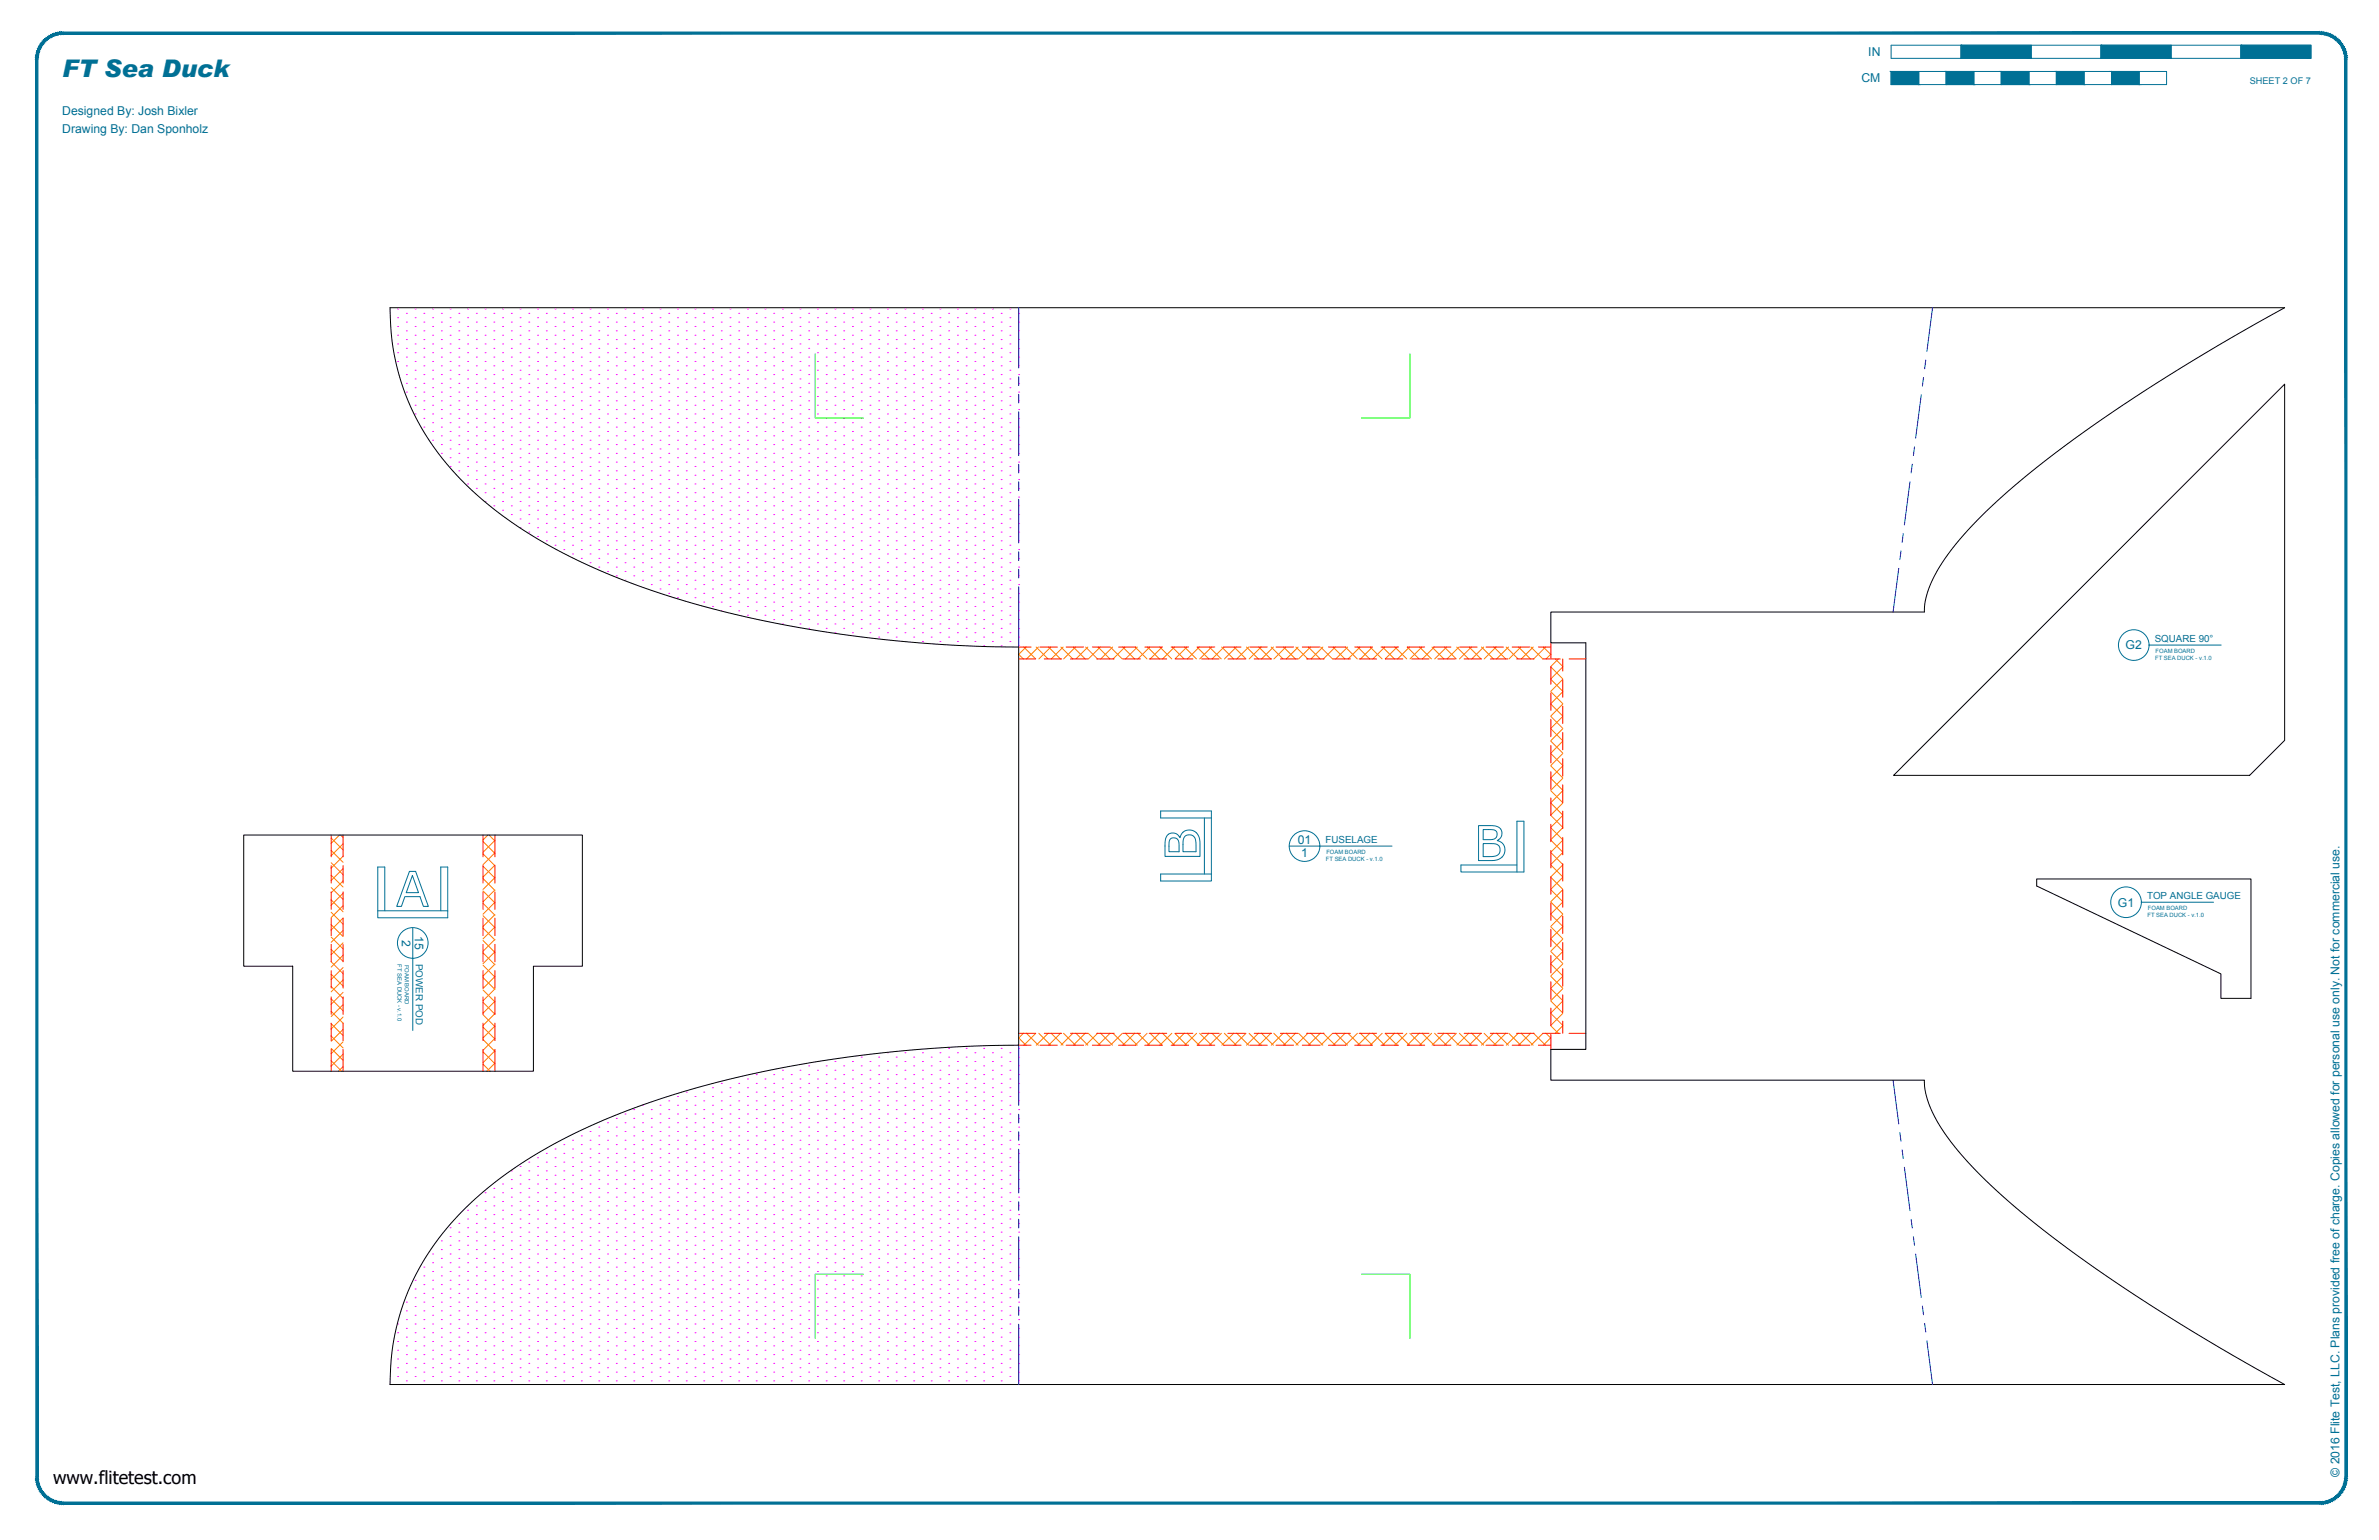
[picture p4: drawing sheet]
<svg xmlns="http://www.w3.org/2000/svg" width="864mm" height="559mm" viewBox="0 0 864 559" stroke-linecap="round" stroke-linejoin="round" font-family="sans-serif">
<defs><g id="words">
<text font-size="8.8" fill="#007095" x="22.6" y="28">FT Sea Duck</text>
<text font-size="6.6" x="19.3" y="538.4">www.flitetest.com</text>
<g font-size="4.4" fill="#007095">
<text x="678.2" y="20.4">IN</text>
<text x="675.7" y="29.9">CM</text>
<text x="22.6" y="41.8">Designed By: Josh Bixler</text>
<text x="22.6" y="48.2">Drawing By: Dan Sponholz</text>
<text x="771.6" y="235.7">G2</text>
<text x="471.1" y="306.2">01</text>
<text x="472.3" y="311">1</text>
<text x="768.8" y="329">G1</text>
<text x="145.9" y="340.9" transform="rotate(90 145.9 340.9)">2</text>
<text x="150.6" y="339.7" transform="rotate(90 150.6 339.7)">15</text>
<text x="849.3" y="535.9" transform="rotate(-90 849.3 535.9)">© 2016 Flite Test, LLC. Plans provided free of charge. Copies allowed for personal use only. Not for commercial use.</text>
</g>
<g font-size="3.5" fill="#007095">
<text x="782.2" y="233">SQUARE 90°</text>
<text x="481.2" y="305.9">FUSELAGE</text>
<text x="779.4" y="326.3">TOP ANGLE GAUGE</text>
<text x="150.9" y="349.8" transform="rotate(90 150.9 349.8)">POWER POD</text>
</g>
<text font-size="3.3" fill="#007095" x="816.7" y="30.4">SHEET 2 OF 7</text>
<g font-size="2.1" fill="#007095">
<text x="782.3" y="239.6">FT SEA DUCK - v.1.0</text>
<text x="782.5" y="237">FOAM BOARD</text>
<text x="481.5" y="309.9">FOAM BOARD</text>
<text x="481.3" y="312.5">FT SEA DUCK - v.1.0</text>
<text x="779.5" y="332.9">FT SEA DUCK - v.1.0</text>
<text x="779.7" y="330.3">FOAM BOARD</text>
<text x="144.3" y="349.9" transform="rotate(90 144.3 349.9)">FT SEA DUCK - v.1.0</text>
<text x="146.9" y="350.1" transform="rotate(90 146.9 350.1)">FOAM BOARD</text>
</g>
</g></defs>
<!-- layer: 06 CAVITY -->
<g fill="none" stroke="#ff7f00" stroke-width=".36">
<path d="M371.7 234.8l4.3 4.3M372.5 234.8l-2.7 2.6 1.7 1.7M376.1 234.8l4.4 4.3M377 234.8l-4.4 4.3M380.6 234.8l4.4 4.3M381.4 234.8l-4.3 4.3M385.1 234.8l4.3 4.3M385.9 234.8l-4.3 4.3M389.6 234.8l4.3 4.3M390.4 234.8l-4.3 4.3M394.1 234.8l4.3 4.3M394.9 234.8l-4.3 4.3"/>
<path d="M398.6 234.8l4.3 4.3M399.4 234.8l-4.3 4.3M403.1 234.8l4.3 4.3M403.9 234.8l-4.3 4.3M407.6 234.8l4.3 4.3M408.4 234.8l-4.3 4.3M412.1 234.8l4.3 4.3M412.9 234.8l-4.3 4.3M416.6 234.8l4.3 4.3M417.4 234.8l-4.3 4.3M421 234.8l4.4 4.3M421.9 234.8l-4.4 4.3"/>
<path d="M425.5 234.8l4.3 4.3M426.3 234.8l-4.3 4.3M430 234.8l4.3 4.3M430.8 234.8l-4.3 4.3M434.5 234.8l4.3 4.3M435.3 234.8l-4.3 4.3M439 234.8l4.3 4.3M439.8 234.8l-4.3 4.3M443.5 234.8l4.3 4.3M444.3 234.8l-4.3 4.3M448 234.8l4.3 4.3M448.8 234.8l-4.3 4.3"/>
<path d="M452.5 234.8l4.3 4.3M453.3 234.8l-4.3 4.3M457 234.8l4.3 4.3M457.8 234.8l-4.3 4.3M461.5 234.8l4.3 4.3M462.3 234.8l-4.4 4.3M465.9 234.8l4.4 4.3M466.8 234.8l-4.4 4.3M470.4 234.8l4.4 4.3M471.3 234.8l-4.4 4.3M474.9 234.8l4.3 4.3M475.7 234.8l-4.3 4.3"/>
<path d="M479.4 234.8l4.3 4.3M480.2 234.8l-4.3 4.3M483.9 234.8l4.3 4.3M484.7 234.8l-4.3 4.3M488.4 234.8l4.3 4.3M489.2 234.8l-4.3 4.3M492.9 234.8l4.3 4.3M493.7 234.8l-4.3 4.3M497.4 234.8l4.3 4.3M498.2 234.8l-4.3 4.3M501.9 234.8l4.3 4.3M502.7 234.8l-4.3 4.3"/>
<path d="M506.4 234.8l4.3 4.3M507.2 234.8l-4.3 4.3M510.8 234.8l4.4 4.3M511.7 234.8l-4.4 4.3M515.3 234.8l4.4 4.3M516.2 234.8l-4.4 4.3M519.8 234.8l4.3 4.3M520.6 234.8l-4.3 4.3M524.3 234.8l4.3 4.3M525.1 234.8l-4.3 4.3M528.8 234.8l4.3 4.3M529.6 234.8l-4.3 4.3"/>
<path d="M533.3 234.8l4.3 4.3M534.1 234.8l-4.3 4.3M537.8 234.8l4.3 4.3M538.6 234.8l-4.3 4.3M542.3 234.8l4.3 4.3M543.1 234.8l-4.3 4.3M546.8 234.8l4.3 4.3M547.6 234.8l-4.3 4.3M551.3 234.8l4.3 4.3M552.1 234.8l-4.3 4.3M555.7 234.8l4.4 4.3M556.6 234.8l-4.4 4.3"/>
<path d="M560.2 234.8l2.8 2.7M561.1 234.8l-4.4 4.3M563 237.3l-1.8 1.8M564.6 239.1l2.7 2.7M565.7 239.1l-2.7 2.7M563 260l4.3 4.3M563 255.5l4.3 4.3M563 251l4.3 4.3M563 246.5l4.3 4.3M563 242l4.3 4.3M567.3 260l-4.3 4.3M567.3 255.5l-4.3 4.3"/>
<path d="M567.3 251l-4.3 4.3M567.3 246.5l-4.3 4.3M567.3 242l-4.3 4.3M563 277.9l4.3 4.4M563 273.4l4.3 4.4M563 269l4.3 4.3M563 264.5l4.3 4.3M567.3 277.9l-4.3 4.4M567.3 273.4l-4.3 4.4M567.3 268.9l-4.3 4.4M567.3 264.5l-4.3 4.3M563 295.9l4.3 4.3"/>
<path d="M563 291.4l4.3 4.3M563 286.9l4.3 4.3M563 282.4l4.3 4.3M567.3 295.9l-4.3 4.3M567.3 291.4l-4.3 4.3M567.3 286.9l-4.3 4.3M567.3 282.4l-4.3 4.3M120.2 304.1l4.3 4.3M120.2 308.6l4.3 4.3M120.2 313.1l4.3 4.3M120.2 317.6l4.3 4.3M123.2 303l-3 3"/>
<path d="M123.6 303l.9 .9M124.5 319.7l-4.3 4.3M124.5 315.2l-4.3 4.3M124.5 310.7l-4.3 4.3M124.5 306.2l-4.3 4.3M175.3 305.3l4.4 4.3M175.3 309.8l4.4 4.3M175.3 314.3l4.4 4.3M175.3 318.8l4.4 4.3M177.1 303l-1.8 1.8M177.5 303l2.2 2.2M179.7 318.4l-4.4 4.3"/>
<path d="M179.7 313.9l-4.4 4.3M179.7 309.4l-4.4 4.4M179.7 305l-4.4 4.3M563 318.4l4.3 4.3M563 313.9l4.3 4.3M563 309.4l4.3 4.3M563 304.9l4.3 4.3M563 300.4l4.3 4.3M567.3 318.3l-4.3 4.4M567.3 313.9l-4.3 4.3M567.3 309.4l-4.3 4.3M567.3 304.9l-4.3 4.3"/>
<path d="M567.3 300.4l-4.3 4.3M120.2 322.1l4.3 4.3M120.2 326.5l4.3 4.4M120.2 331l4.3 4.3M120.2 335.5l4.3 4.3M124.5 337.6l-4.3 4.3M124.5 333.1l-4.3 4.3M124.5 328.6l-4.3 4.4M124.5 324.1l-4.3 4.4M175.3 323.3l4.4 4.3M175.3 327.8l4.4 4.3M175.3 332.3l4.4 4.3"/>
<path d="M175.3 336.8l4.4 4.3M179.7 336.4l-4.4 4.3M179.7 331.9l-4.4 4.3M179.7 327.4l-4.4 4.3M179.7 322.9l-4.4 4.3M563 336.3l4.3 4.3M563 331.8l4.3 4.3M563 327.3l4.3 4.3M563 322.8l4.3 4.4M567.3 336.3l-4.3 4.3M567.3 331.8l-4.3 4.3M567.3 327.3l-4.3 4.3"/>
<path d="M567.3 322.8l-4.3 4.4M120.2 340l4.3 4.3M120.2 344.5l4.3 4.3M120.2 349l4.3 4.3M120.2 353.5l4.3 4.3M120.2 358l4.3 4.3M124.5 355.6l-4.3 4.3M124.5 351.1l-4.3 4.3M124.5 346.6l-4.3 4.3M124.5 342.1l-4.3 4.3M175.3 341.3l4.4 4.3M175.3 345.7l4.4 4.4"/>
<path d="M175.3 350.2l4.4 4.3M175.3 354.7l4.4 4.3M175.3 359.2l4.4 4.3M179.7 358.8l-4.4 4.3M179.7 354.3l-4.4 4.4M179.7 349.8l-4.4 4.4M179.7 345.4l-4.4 4.3M179.7 340.9l-4.4 4.3M563 358.8l4.3 4.3M563 354.3l4.3 4.3M563 349.8l4.3 4.3M563 345.3l4.3 4.3"/>
<path d="M563 340.8l4.3 4.3M567.3 358.8l-4.3 4.3M567.3 354.3l-4.3 4.3M567.3 349.8l-4.3 4.3M567.3 345.3l-4.3 4.3M567.3 340.8l-4.3 4.3M120.2 362.5l4.3 4.3M120.2 366.9l4.3 4.4M120.2 371.4l4.3 4.4M120.2 375.9l4.3 4.4M124.5 360.1l-4.3 4.3M124.5 378l-4.3 4.3"/>
<path d="M124.5 373.5l-4.3 4.3M124.5 369l-4.3 4.4M124.5 364.6l-4.3 4.3M175.3 363.7l4.4 4.3M175.3 368.2l4.4 4.3M175.3 372.7l4.4 4.3M175.3 377.2l4.4 4.3M179.7 376.8l-4.4 4.3M179.7 372.3l-4.4 4.3M179.7 367.8l-4.4 4.3M179.7 363.3l-4.4 4.3M371.5 374.9l-1.7 1.7 2.6 2.7"/>
<path d="M372.6 374.9l4.3 4.4M376 374.9l-4.3 4.4M377.1 374.9l4.3 4.4M380.5 374.9l-4.3 4.4M381.6 374.9l4.3 4.4M385 374.9l-4.3 4.4M386.1 374.9l4.3 4.4M389.5 374.9l-4.4 4.4M390.6 374.9l4.3 4.4M394 374.9l-4.4 4.4M395.1 374.9l4.3 4.4M398.4 374.9l-4.3 4.4"/>
<path d="M399.5 374.9l4.4 4.4M402.9 374.9l-4.3 4.4M404 374.9l4.4 4.4M407.4 374.9l-4.3 4.4M408.5 374.9l4.4 4.4M411.9 374.9l-4.3 4.4M413 374.9l4.3 4.4M416.4 374.9l-4.3 4.4M417.5 374.9l4.3 4.4M420.9 374.9l-4.3 4.4M422 374.9l4.3 4.4M425.4 374.9l-4.3 4.4"/>
<path d="M426.5 374.9l4.3 4.4M429.9 374.9l-4.3 4.4M431 374.9l4.3 4.4M434.4 374.9l-4.3 4.4M435.5 374.9l4.3 4.4M438.9 374.9l-4.4 4.4M440 374.9l4.3 4.4M443.4 374.9l-4.4 4.4M444.5 374.9l4.3 4.4M447.8 374.9l-4.3 4.4M448.9 374.9l4.4 4.4M452.3 374.9l-4.3 4.4"/>
<path d="M453.4 374.9l4.3 4.4M456.8 374.9l-4.3 4.4M457.9 374.9l4.3 4.4M461.3 374.9l-4.3 4.4M462.4 374.9l4.3 4.4M465.8 374.9l-4.3 4.4M466.9 374.9l4.3 4.4M470.3 374.9l-4.3 4.4M471.4 374.9l4.3 4.4M474.8 374.9l-4.3 4.4M475.9 374.9l4.3 4.4M479.3 374.9l-4.3 4.4"/>
<path d="M480.4 374.9l4.3 4.4M483.8 374.9l-4.4 4.4M484.9 374.9l4.3 4.4M488.2 374.9l-4.3 4.4M489.4 374.9l4.3 4.4M492.7 374.9l-4.3 4.4M493.8 374.9l4.4 4.4M497.2 374.9l-4.3 4.4M498.3 374.9l4.4 4.4M501.7 374.9l-4.3 4.4M502.8 374.9l4.3 4.4M506.2 374.9l-4.3 4.4"/>
<path d="M507.3 374.9l4.3 4.4M510.7 374.9l-4.3 4.4M511.8 374.9l4.3 4.4M515.2 374.9l-4.3 4.4M516.3 374.9l4.3 4.4M519.7 374.9l-4.3 4.4M520.8 374.9l4.3 4.4M524.2 374.9l-4.4 4.4M525.3 374.9l4.3 4.4M528.7 374.9l-4.4 4.4M529.8 374.9l4.3 4.4M533.2 374.9l-4.4 4.4"/>
<path d="M534.3 374.9l4.3 4.4M537.6 374.9l-4.3 4.4M538.8 374.9l4.3 4.4M542.1 374.9l-4.3 4.4M543.2 374.9l4.4 4.4M546.6 374.9l-4.3 4.4M547.7 374.9l4.3 4.4M551.1 374.9l-4.3 4.4M552.2 374.9l4.3 4.4M555.6 374.9l-4.3 4.4M556.7 374.9l4.3 4.4M560.1 374.9l-4.3 4.4"/>
<path d="M561.2 374.9l1.8 1.8M563 376.5l-2.7 2.8M563 372.2l2.7 2.7M563 367.7l4.3 4.4M563 363.2l4.3 4.4M567.3 372.2l-2.7 2.7M567.3 367.7l-4.3 4.4M567.3 363.2l-4.3 4.4M120.2 380.4l4.3 4.3M120.2 384.9l3.8 3.8M124.5 387l-1.6 1.7M124.5 382.5l-4.3 4.3"/>
<path d="M175.3 381.7l4.4 4.3M175.3 386.1l2.6 2.6M179.7 385.8l-3 2.9M179.7 381.3l-4.4 4.3"/>
</g>
<!-- layer: 02 SCORE -->
<g fill="none" stroke="#f00" stroke-width=".36">
<path d="M369.8 239.1h6.1M369.8 234.8h4.5M377.5 234.8h6.3M379.1 239.1h6.3M387 234.8h6.4M388.6 239.1h6.3M396.5 234.8h6.4M398.1 239.1h6.4M406.1 234.8h6.3M407.6 239.1h6.4M415.6 234.8h6.3M417.2 239.1h6.3"/>
<path d="M425.1 234.8h6.4M426.7 239.1h6.3M434.6 234.8h6.4M436.2 239.1h6.4M444.2 234.8h6.3M445.7 239.1h6.4M453.7 234.8h6.3M455.3 239.1h6.3M463.2 234.8h6.4M464.8 239.1h6.3M472.7 234.8h6.4M474.3 239.1h6.4"/>
<path d="M482.3 234.8h6.3M483.8 239.1h6.4M491.8 234.8h6.3M493.4 239.1h6.3M501.3 234.8h6.4M502.9 239.1h6.3M510.8 234.8h6.4M512.4 239.1h6.4M520.4 234.8h6.3M521.9 239.1h6.4M529.9 234.8h6.3M531.5 239.1h6.3"/>
<path d="M539.4 234.8h6.4M541 239.1h6.3M548.9 234.8h6.4M550.5 239.1h6.4M558.5 234.8h4.5M560 239.1h6.4M563 233.3v5.5M567.3 239.1v4.4M569.6 239.1h6.1M563 241.9v6.4M563 251.5v6.3M567.3 246.7v6.3"/>
<path d="M567.3 256.2v6.4M563 261v6.3M563 270.5v6.4M567.3 265.7v6.4M567.3 275.3v6.3M563 280v6.4M563 289.6v6.3M563 299.1v6.3M567.3 284.8v6.3M567.3 294.3v6.4M120.2 303v7.9M120.2 314.1v6.3"/>
<path d="M124.5 303v7.9M124.5 314.1v6.3M175.3 303v7.9M175.3 314.1v6.3M179.7 303v7.9M179.7 314.1v6.3M563 308.6v6.4M563 318.1v6.4M567.3 303.8v6.4M567.3 313.4v6.3M120.2 323.6v6.4M120.2 333.1v6.4"/>
<path d="M124.5 323.6v6.4M124.5 333.1v6.4M175.3 323.6v6.4M175.3 333.1v6.4M179.7 323.6v6.4M179.7 333.1v6.4M563 327.7v6.3M563 337.2v6.3M567.3 322.9v6.3M567.3 332.4v6.4M120.2 342.7v6.3M120.2 352.2v6.3"/>
<path d="M124.5 342.7v6.3M124.5 352.2v6.3M175.3 342.7v6.3M175.3 352.2v6.3M179.7 342.7v6.3M179.7 352.2v6.3M563 346.7v6.4M563 356.2v6.4M567.3 342v6.3M567.3 351.5v6.3M120.2 361.7v6.4M120.2 371.2v6.4"/>
<path d="M124.5 361.7v6.4M124.5 371.2v6.4M175.3 361.7v6.4M175.3 371.2v6.4M179.7 361.7v6.4M179.7 371.2v6.4M369.8 374.9h6.1M369.8 379.3h4.5M377.5 379.3h6.3M379.1 374.9h6.3M387 379.3h6.4M388.6 374.9h6.3"/>
<path d="M396.5 379.3h6.4M398.1 374.9h6.4M406.1 379.3h6.3M407.6 374.9h6.4M415.6 379.3h6.3M417.2 374.9h6.3M425.1 379.3h6.4M426.7 374.9h6.3M434.6 379.3h6.4M436.2 374.9h6.4M444.2 379.3h6.3M445.7 374.9h6.4"/>
<path d="M453.7 379.3h6.3M455.3 374.9h6.3M463.2 379.3h6.4M464.8 374.9h6.3M472.7 379.3h6.4M474.3 374.9h6.4M482.3 379.3h6.3M483.8 374.9h6.4M491.8 379.3h6.3M493.4 374.9h6.3M501.3 379.3h6.4M502.9 374.9h6.3"/>
<path d="M510.8 379.3h6.4M512.4 374.9h6.4M520.4 379.3h6.3M521.9 374.9h6.4M529.9 379.3h6.3M531.5 374.9h6.3M539.4 379.3h6.4M541 374.9h6.3M548.9 379.3h6.4M550.5 374.9h6.4M558.5 379.3h4.5M560 374.9h6.4"/>
<path d="M563 365.8v6.3M563 375.3v5.5M567.3 361v6.4M567.3 370.5v4.4M569.6 374.9h6.1M120.2 380.8v7.9M124.5 380.8v7.9M175.3 380.8v7.9M179.7 380.8v7.9"/>
</g>
<!-- layer: 01 CUT -->
<path d="M141.6 111.7h687.7l-4.8 2.6a619.8 619.8 0 0 0-87 56.8 157.4 157.4 0 0 0-31.8 32 34.4 34.4 0 0 0-7.2 19h-135.5v11.2h12.7v147.5h-12.7v11.2h135.5l.1 1.3a36.6 36.6 0 0 0 7.9 18.7 160.5 160.5 0 0 0 31 30.9 607.4 607.4 0 0 0 82.3 54.2l9.5 5.3h-687.7v-2.2a87.5 87.5 0 0 1 29.6-64 173 173 0 0 1 56.4-33.2 391.5 391.5 0 0 1 106.6-22.3l17.8-1.1 17.8-.3v-144.5a430.7 430.7 0 0 1-131.7-20 197.3 197.3 0 0 1-59.3-30.4 94.5 94.5 0 0 1-33.7-47.4 86.4 86.4 0 0 1-3.5-25.3zM687.4 281.3l141.9-141.9v129.2l-12.7 12.7zM88.5 303h122.9v47.6h-17.8v38.1h-87.3v-38.1h-17.8zM739.3 318.9h77.8v43.4h-10.9v-8.9l-66.9-31.9z" fill="none" stroke="#000" stroke-width=".36"/>
<!-- layer: 23 NOTES -->
<g fill="none" stroke="#007095" stroke-width=".36">
<path d="M780.1 234.1h26.2M437.2 296.8v20.3M439.7 296.8h-18.4v-2.5h18.4v25.4h-18.4v-2.6h18.4M536.7 299.6h3.8a4 4 0 0 1 4.7 2.2 2.96 2.96 0 0 1-1.7 3.2 3.7 3.7 0 0 1 2.7 4.3 3.7 3.7 0 0 1-4.1 2.9l-5.4 .1zM148.6 316.2h2.3l4.6 12.7h-1.8l-1.2-3.5h-5.5l-1.3 3.5h-1.7zM149.7 317.7l2.2 6.2h-4.4zM423.9 302.9a2.9 2.9 0 0 1 4.5 1 3.7 3.7 0 0 1 4.2-2.6 3.7 3.7 0 0 1 3 4v5.5h-12.7v-3.8a5.7 5.7 0 0 1 1-4.1zM424.8 304.5a1.98 1.98 0 0 1 2.4-.2 1.98 1.98 0 0 1 .8 2.2v2.6h-3.7l.1-3.5zM430.1 303.5a2.46 2.46 0 0 1 2.9-.3 2.46 2.46 0 0 1 1.1 2.7l.1 3.2h-4.8l.1-4.1zM468 307h37.3M538.4 306.1h2.7a2.56 2.56 0 0 1 3.4 2.7 2.88 2.88 0 0 1-3.5 2h-2.6zM538.4 301h2.7a1.91 1.91 0 0 1 2.4 2 1.91 1.91 0 0 1-2.6 1.7h-2.5z"/>
<path d="M550.7 313.9h-20.4v2.5h22.9v-18.4h-2.5v18.4M137.1 330.5h25.4M139.7 330.5v-15.9h-2.6v18.4h25.4v-18.4h-2.5v15.9M149.8 336.6v37.3M777.3 327.4h26.2"/>
<circle cx="774.6" cy="234.1" r="5.6"/>
<circle cx="473.6" cy="307" r="5.6"/>
<circle cx="771.8" cy="327.4" r="5.6"/>
<circle cx="149.8" cy="342.2" r="5.6"/>
</g>
<!-- layer: 07 DE-PAPER -->
<g fill="none" stroke="#f0f" stroke-width=".36">
<path d="M144.3 118.5h.1M144.3 115.3h.1M144.3 112.1h.1M147.5 116.9h.1M147.5 113.7h.1M150.7 118.5h.1M150.7 115.3h.1M150.7 112.1h.1M153.9 116.9h.1M153.9 113.7h.1M157 118.5h.1M157 115.3h.1"/>
<path d="M157 112.1h.1M160.2 116.9h.1M160.2 113.7h.1M163.4 118.5h.1M163.4 115.3h.1M163.4 112.1h.1M166.6 116.9h.1M166.6 113.7h.1M169.7 118.5h.1M169.7 115.3h.1M169.7 112.1h.1M172.9 116.9h.1"/>
<path d="M172.9 113.7h.1M176.1 118.5h.1M176.1 115.3h.1M176.1 112.1h.1M179.3 116.9h.1M179.3 113.7h.1M182.4 118.5h.1M182.4 115.3h.1M182.4 112.1h.1M185.6 116.9h.1M185.6 113.7h.1M188.8 118.5h.1"/>
<path d="M188.8 115.3h.1M188.8 112.1h.1M192 116.9h.1M192 113.7h.1M195.1 118.5h.1M195.1 115.3h.1M195.1 112.1h.1M198.3 116.9h.1M198.3 113.7h.1M201.5 118.5h.1M201.5 115.3h.1M201.5 112.1h.1"/>
<path d="M204.7 116.9h.1M204.7 113.7h.1M207.8 118.5h.1M207.8 115.3h.1M207.8 112.1h.1M211 116.9h.1M211 113.7h.1M214.2 118.5h.1M214.2 115.3h.1M214.2 112.1h.1M217.4 116.9h.1M217.4 113.7h.1"/>
<path d="M220.5 118.5h.1M220.5 115.3h.1M220.5 112.1h.1M223.7 116.9h.1M223.7 113.7h.1M226.9 118.5h.1M226.9 115.3h.1M226.9 112.1h.1M230.1 116.9h.1M230.1 113.7h.1M233.2 118.5h.1M233.2 115.3h.1"/>
<path d="M233.2 112.1h.1M236.4 116.9h.1M236.4 113.7h.1M239.6 118.5h.1M239.6 115.3h.1M239.6 112.1h.1M242.8 116.9h.1M242.8 113.7h.1M245.9 118.5h.1M245.9 115.3h.1M245.9 112.1h.1M249.1 116.9h.1"/>
<path d="M249.1 113.7h.1M252.3 118.5h.1M252.3 115.3h.1M252.3 112.1h.1M255.5 116.9h.1M255.5 113.7h.1M258.6 118.5h.1M258.6 115.3h.1M258.6 112.1h.1M261.8 116.9h.1M261.8 113.7h.1M265 118.5h.1"/>
<path d="M265 115.3h.1M265 112.1h.1M268.2 116.9h.1M268.2 113.7h.1M271.3 118.5h.1M271.3 115.3h.1M271.3 112.1h.1M274.5 116.9h.1M274.5 113.7h.1M277.7 118.5h.1M277.7 115.3h.1M277.7 112.1h.1"/>
<path d="M280.9 116.9h.1M280.9 113.7h.1M284 118.5h.1M284 115.3h.1M284 112.1h.1M287.2 116.9h.1M287.2 113.7h.1M290.4 118.5h.1M290.4 115.3h.1M290.4 112.1h.1M293.6 116.9h.1M293.6 113.7h.1"/>
<path d="M296.7 118.5h.1M296.7 115.3h.1M296.7 112.1h.1M299.9 116.9h.1M299.9 113.7h.1M303.1 118.5h.1M303.1 115.3h.1M303.1 112.1h.1M306.3 116.9h.1M306.3 113.7h.1M309.4 118.5h.1M309.4 115.3h.1"/>
<path d="M309.4 112.1h.1M312.6 116.9h.1M312.6 113.7h.1M315.8 118.5h.1M315.8 115.3h.1M315.8 112.1h.1M319 116.9h.1M319 113.7h.1M322.2 118.5h.1M322.2 115.3h.1M322.2 112.1h.1M325.3 116.9h.1"/>
<path d="M325.3 113.7h.1M328.5 118.5h.1M328.5 115.3h.1M328.5 112.1h.1M331.7 116.9h.1M331.7 113.7h.1M334.9 118.5h.1M334.9 115.3h.1M334.9 112.1h.1M338 116.9h.1M338 113.7h.1M341.2 118.5h.1"/>
<path d="M341.2 115.3h.1M341.2 112.1h.1M344.4 116.9h.1M344.4 113.7h.1M347.6 118.5h.1M347.6 115.3h.1M347.6 112.1h.1M350.7 116.9h.1M350.7 113.7h.1M353.9 118.5h.1M353.9 115.3h.1M353.9 112.1h.1"/>
<path d="M357.1 116.9h.1M357.1 113.7h.1M360.3 118.5h.1M360.3 115.3h.1M360.3 112.1h.1M363.4 116.9h.1M363.4 113.7h.1M366.6 118.5h.1M366.6 115.3h.1M366.6 112.1h.1M369.8 116.9h.1M369.8 113.7h.1"/>
<path d="M144.3 131.2h.1M144.3 128h.1M144.3 124.8h.1M144.3 121.6h.1M147.5 139.1h.1M147.5 135.9h.1M147.5 132.8h.1M147.5 129.6h.1M147.5 126.4h.1M147.5 123.2h.1M147.5 120.1h.1M150.7 137.5h.1"/>
<path d="M150.7 134.3h.1M150.7 131.2h.1M150.7 128h.1M150.7 124.8h.1M150.7 121.6h.1M153.9 139.1h.1M153.9 135.9h.1M153.9 132.8h.1M153.9 129.6h.1M153.9 126.4h.1M153.9 123.2h.1M153.9 120.1h.1"/>
<path d="M157 137.5h.1M157 134.3h.1M157 131.2h.1M157 128h.1M157 124.8h.1M157 121.6h.1M160.2 139.1h.1M160.2 135.9h.1M160.2 132.8h.1M160.2 129.6h.1M160.2 126.4h.1M160.2 123.2h.1"/>
<path d="M160.2 120.1h.1M163.4 137.5h.1M163.4 134.3h.1M163.4 131.2h.1M163.4 128h.1M163.4 124.8h.1M163.4 121.6h.1M166.6 139.1h.1M166.6 135.9h.1M166.6 132.8h.1M166.6 129.6h.1M166.6 126.4h.1"/>
<path d="M166.6 123.2h.1M166.6 120.1h.1M169.7 137.5h.1M169.7 134.3h.1M169.7 131.2h.1M169.7 128h.1M169.7 124.8h.1M169.7 121.6h.1M172.9 139.1h.1M172.9 135.9h.1M172.9 132.8h.1M172.9 129.6h.1"/>
<path d="M172.9 126.4h.1M172.9 123.2h.1M172.9 120.1h.1M176.1 137.5h.1M176.1 134.3h.1M176.1 131.2h.1M176.1 128h.1M176.1 124.8h.1M176.1 121.6h.1M179.3 139.1h.1M179.3 135.9h.1M179.3 132.8h.1"/>
<path d="M179.3 129.6h.1M179.3 126.4h.1M179.3 123.2h.1M179.3 120.1h.1M182.4 137.5h.1M182.4 134.3h.1M182.4 131.2h.1M182.4 128h.1M182.4 124.8h.1M182.4 121.6h.1M185.6 139.1h.1M185.6 135.9h.1"/>
<path d="M185.6 132.8h.1M185.6 129.6h.1M185.6 126.4h.1M185.6 123.2h.1M185.6 120.1h.1M188.8 137.5h.1M188.8 134.3h.1M188.8 131.2h.1M188.8 128h.1M188.8 124.8h.1M188.8 121.6h.1M192 139.1h.1"/>
<path d="M192 135.9h.1M192 132.8h.1M192 129.6h.1M192 126.4h.1M192 123.2h.1M192 120.1h.1M195.1 137.5h.1M195.1 134.3h.1M195.1 131.2h.1M195.1 128h.1M195.1 124.8h.1M195.1 121.6h.1"/>
<path d="M198.3 139.1h.1M198.3 135.9h.1M198.3 132.8h.1M198.3 129.6h.1M198.3 126.4h.1M198.3 123.2h.1M198.3 120.1h.1M201.5 137.5h.1M201.5 134.3h.1M201.5 131.2h.1M201.5 128h.1M201.5 124.8h.1"/>
<path d="M201.5 121.6h.1M204.7 139.1h.1M204.7 135.9h.1M204.7 132.8h.1M204.7 129.6h.1M204.7 126.4h.1M204.7 123.2h.1M204.7 120.1h.1M207.8 137.5h.1M207.8 134.3h.1M207.8 131.2h.1M207.8 128h.1"/>
<path d="M207.8 124.8h.1M207.8 121.6h.1M211 139.1h.1M211 135.9h.1M211 132.8h.1M211 129.6h.1M211 126.4h.1M211 123.2h.1M211 120.1h.1M214.2 137.5h.1M214.2 134.3h.1M214.2 131.2h.1"/>
<path d="M214.2 128h.1M214.2 124.8h.1M214.2 121.6h.1M217.4 139.1h.1M217.4 135.9h.1M217.4 132.8h.1M217.4 129.6h.1M217.4 126.4h.1M217.4 123.2h.1M217.4 120.1h.1M220.5 137.5h.1M220.5 134.3h.1"/>
<path d="M220.5 131.2h.1M220.5 128h.1M220.5 124.8h.1M220.5 121.6h.1M223.7 139.1h.1M223.7 135.9h.1M223.7 132.8h.1M223.7 129.6h.1M223.7 126.4h.1M223.7 123.2h.1M223.7 120.1h.1M226.9 137.5h.1"/>
<path d="M226.9 134.3h.1M226.9 131.2h.1M226.9 128h.1M226.9 124.8h.1M226.9 121.6h.1M230.1 139.1h.1M230.1 135.9h.1M230.1 132.8h.1M230.1 129.6h.1M230.1 126.4h.1M230.1 123.2h.1M230.1 120.1h.1"/>
<path d="M233.2 137.5h.1M233.2 134.3h.1M233.2 131.2h.1M233.2 128h.1M233.2 124.8h.1M233.2 121.6h.1M236.4 139.1h.1M236.4 135.9h.1M236.4 132.8h.1M236.4 129.6h.1M236.4 126.4h.1M236.4 123.2h.1"/>
<path d="M236.4 120.1h.1M239.6 137.5h.1M239.6 134.3h.1M239.6 131.2h.1M239.6 128h.1M239.6 124.8h.1M239.6 121.6h.1M242.8 139.1h.1M242.8 135.9h.1M242.8 132.8h.1M242.8 129.6h.1M242.8 126.4h.1"/>
<path d="M242.8 123.2h.1M242.8 120.1h.1M245.9 137.5h.1M245.9 134.3h.1M245.9 131.2h.1M245.9 128h.1M245.9 124.8h.1M245.9 121.6h.1M249.1 139.1h.1M249.1 135.9h.1M249.1 132.8h.1M249.1 129.6h.1"/>
<path d="M249.1 126.4h.1M249.1 123.2h.1M249.1 120.1h.1M252.3 137.5h.1M252.3 134.3h.1M252.3 131.2h.1M252.3 128h.1M252.3 124.8h.1M252.3 121.6h.1M255.5 139.1h.1M255.5 135.9h.1M255.5 132.8h.1"/>
<path d="M255.5 129.6h.1M255.5 126.4h.1M255.5 123.2h.1M255.5 120.1h.1M258.6 137.5h.1M258.6 134.3h.1M258.6 131.2h.1M258.6 128h.1M258.6 124.8h.1M258.6 121.6h.1M261.8 139.1h.1M261.8 135.9h.1"/>
<path d="M261.8 132.8h.1M261.8 129.6h.1M261.8 126.4h.1M261.8 123.2h.1M261.8 120.1h.1M265 137.5h.1M265 134.3h.1M265 131.2h.1M265 128h.1M265 124.8h.1M265 121.6h.1M268.2 139.1h.1"/>
<path d="M268.2 135.9h.1M268.2 132.8h.1M268.2 129.6h.1M268.2 126.4h.1M268.2 123.2h.1M268.2 120.1h.1M271.3 137.5h.1M271.3 134.3h.1M271.3 131.2h.1M271.3 128h.1M271.3 124.8h.1M271.3 121.6h.1"/>
<path d="M274.5 139.1h.1M274.5 135.9h.1M274.5 132.8h.1M274.5 129.6h.1M274.5 126.4h.1M274.5 123.2h.1M274.5 120.1h.1M277.7 137.5h.1M277.7 134.3h.1M277.7 131.2h.1M277.7 128h.1M277.7 124.8h.1"/>
<path d="M277.7 121.6h.1M280.9 139.1h.1M280.9 135.9h.1M280.9 132.8h.1M280.9 129.6h.1M280.9 126.4h.1M280.9 123.2h.1M280.9 120.1h.1M284 137.5h.1M284 134.3h.1M284 131.2h.1M284 128h.1"/>
<path d="M284 124.8h.1M284 121.6h.1M287.2 139.1h.1M287.2 135.9h.1M287.2 132.8h.1M287.2 129.6h.1M287.2 126.4h.1M287.2 123.2h.1M287.2 120.1h.1M290.4 137.5h.1M290.4 134.3h.1M290.4 131.2h.1"/>
<path d="M290.4 128h.1M290.4 124.8h.1M290.4 121.6h.1M293.6 139.1h.1M293.6 135.9h.1M293.6 132.8h.1M293.6 129.6h.1M293.6 126.4h.1M293.6 123.2h.1M293.6 120.1h.1M296.7 137.5h.1M296.7 134.3h.1"/>
<path d="M296.7 131.2h.1M296.7 128h.1M296.7 124.8h.1M296.7 121.6h.1M299.9 139.1h.1M299.9 135.9h.1M299.9 132.8h.1M299.9 129.6h.1M299.9 126.4h.1M299.9 123.2h.1M299.9 120.1h.1M303.1 137.5h.1"/>
<path d="M303.1 134.3h.1M303.1 131.2h.1M303.1 128h.1M303.1 124.8h.1M303.1 121.6h.1M306.3 139.1h.1M306.3 135.9h.1M306.3 132.8h.1M306.3 129.6h.1M306.3 126.4h.1M306.3 123.2h.1M306.3 120.1h.1"/>
<path d="M309.4 137.5h.1M309.4 134.3h.1M309.4 131.2h.1M309.4 128h.1M309.4 124.8h.1M309.4 121.6h.1M312.6 139.1h.1M312.6 135.9h.1M312.6 132.8h.1M312.6 129.6h.1M312.6 126.4h.1M312.6 123.2h.1"/>
<path d="M312.6 120.1h.1M315.8 137.5h.1M315.8 134.3h.1M315.8 131.2h.1M315.8 128h.1M315.8 124.8h.1M315.8 121.6h.1M319 139.1h.1M319 135.9h.1M319 132.8h.1M319 129.6h.1M319 126.4h.1"/>
<path d="M319 123.2h.1M319 120.1h.1M322.2 137.5h.1M322.2 134.3h.1M322.2 131.2h.1M322.2 128h.1M322.2 124.8h.1M322.2 121.6h.1M325.3 139.1h.1M325.3 135.9h.1M325.3 132.8h.1M325.3 129.6h.1"/>
<path d="M325.3 126.4h.1M325.3 123.2h.1M325.3 120.1h.1M328.5 137.5h.1M328.5 134.3h.1M328.5 131.2h.1M328.5 128h.1M328.5 124.8h.1M328.5 121.6h.1M331.7 139.1h.1M331.7 135.9h.1M331.7 132.8h.1"/>
<path d="M331.7 129.6h.1M331.7 126.4h.1M331.7 123.2h.1M331.7 120.1h.1M334.9 137.5h.1M334.9 134.3h.1M334.9 131.2h.1M334.9 128h.1M334.9 124.8h.1M334.9 121.6h.1M338 139.1h.1M338 135.9h.1"/>
<path d="M338 132.8h.1M338 129.6h.1M338 126.4h.1M338 123.2h.1M338 120.1h.1M341.2 137.5h.1M341.2 134.3h.1M341.2 131.2h.1M341.2 128h.1M341.2 124.8h.1M341.2 121.6h.1M344.4 139.1h.1"/>
<path d="M344.4 135.9h.1M344.4 132.8h.1M344.4 129.6h.1M344.4 126.4h.1M344.4 123.2h.1M344.4 120.1h.1M347.6 137.5h.1M347.6 134.3h.1M347.6 131.2h.1M347.6 128h.1M347.6 124.8h.1M347.6 121.6h.1"/>
<path d="M350.7 139.1h.1M350.7 135.9h.1M350.7 132.8h.1M350.7 129.6h.1M350.7 126.4h.1M350.7 123.2h.1M350.7 120.1h.1M353.9 137.5h.1M353.9 134.3h.1M353.9 131.2h.1M353.9 128h.1M353.9 124.8h.1"/>
<path d="M353.9 121.6h.1M357.1 139.1h.1M357.1 135.9h.1M357.1 132.8h.1M357.1 129.6h.1M357.1 126.4h.1M357.1 123.2h.1M357.1 120.1h.1M360.3 137.5h.1M360.3 134.3h.1M360.3 131.2h.1M360.3 128h.1"/>
<path d="M360.3 124.8h.1M360.3 121.6h.1M363.4 139.1h.1M363.4 135.9h.1M363.4 132.8h.1M363.4 129.6h.1M363.4 126.4h.1M363.4 123.2h.1M363.4 120.1h.1M366.6 137.5h.1M366.6 134.3h.1M366.6 131.2h.1"/>
<path d="M366.6 128h.1M366.6 124.8h.1M366.6 121.6h.1M369.8 139.1h.1M369.8 135.9h.1M369.8 132.8h.1M369.8 129.6h.1M369.8 126.4h.1M369.8 123.2h.1M369.8 120.1h.1M147.5 142.3h.1M150.7 150.2h.1"/>
<path d="M150.7 147h.1M150.7 143.9h.1M150.7 140.7h.1M153.9 155h.1M153.9 151.8h.1M153.9 148.6h.1M153.9 145.5h.1M153.9 142.3h.1M157 159.7h.1M157 156.6h.1M157 153.4h.1M157 150.2h.1"/>
<path d="M157 147h.1M157 143.9h.1M157 140.7h.1M160.2 158.2h.1M160.2 155h.1M160.2 151.8h.1M160.2 148.6h.1M160.2 145.5h.1M160.2 142.3h.1M163.4 159.7h.1M163.4 156.6h.1M163.4 153.4h.1"/>
<path d="M163.4 150.2h.1M163.4 147h.1M163.4 143.9h.1M163.4 140.7h.1M166.6 158.2h.1M166.6 155h.1M166.6 151.8h.1M166.6 148.6h.1M166.6 145.5h.1M166.6 142.3h.1M169.7 159.7h.1M169.7 156.6h.1"/>
<path d="M169.7 153.4h.1M169.7 150.2h.1M169.7 147h.1M169.7 143.9h.1M169.7 140.7h.1M172.9 158.2h.1M172.9 155h.1M172.9 151.8h.1M172.9 148.6h.1M172.9 145.5h.1M172.9 142.3h.1M176.1 159.7h.1"/>
<path d="M176.1 156.6h.1M176.1 153.4h.1M176.1 150.2h.1M176.1 147h.1M176.1 143.9h.1M176.1 140.7h.1M179.3 158.2h.1M179.3 155h.1M179.3 151.8h.1M179.3 148.6h.1M179.3 145.5h.1M179.3 142.3h.1"/>
<path d="M182.4 159.7h.1M182.4 156.6h.1M182.4 153.4h.1M182.4 150.2h.1M182.4 147h.1M182.4 143.9h.1M182.4 140.7h.1M185.6 158.2h.1M185.6 155h.1M185.6 151.8h.1M185.6 148.6h.1M185.6 145.5h.1"/>
<path d="M185.6 142.3h.1M188.8 159.7h.1M188.8 156.6h.1M188.8 153.4h.1M188.8 150.2h.1M188.8 147h.1M188.8 143.9h.1M188.8 140.7h.1M192 158.2h.1M192 155h.1M192 151.8h.1M192 148.6h.1"/>
<path d="M192 145.5h.1M192 142.3h.1M195.1 159.7h.1M195.1 156.6h.1M195.1 153.4h.1M195.1 150.2h.1M195.1 147h.1M195.1 143.9h.1M195.1 140.7h.1M198.3 158.2h.1M198.3 155h.1M198.3 151.8h.1"/>
<path d="M198.3 148.6h.1M198.3 145.5h.1M198.3 142.3h.1M201.5 159.7h.1M201.5 156.6h.1M201.5 153.4h.1M201.5 150.2h.1M201.5 147h.1M201.5 143.9h.1M201.5 140.7h.1M204.7 158.2h.1M204.7 155h.1"/>
<path d="M204.7 151.8h.1M204.7 148.6h.1M204.7 145.5h.1M204.7 142.3h.1M207.8 159.7h.1M207.8 156.6h.1M207.8 153.4h.1M207.8 150.2h.1M207.8 147h.1M207.8 143.9h.1M207.8 140.7h.1M211 158.2h.1"/>
<path d="M211 155h.1M211 151.8h.1M211 148.6h.1M211 145.5h.1M211 142.3h.1M214.2 159.7h.1M214.2 156.6h.1M214.2 153.4h.1M214.2 150.2h.1M214.2 147h.1M214.2 143.9h.1M214.2 140.7h.1"/>
<path d="M217.4 158.2h.1M217.4 155h.1M217.4 151.8h.1M217.4 148.6h.1M217.4 145.5h.1M217.4 142.3h.1M220.5 159.7h.1M220.5 156.6h.1M220.5 153.4h.1M220.5 150.2h.1M220.5 147h.1M220.5 143.9h.1"/>
<path d="M220.5 140.7h.1M223.7 158.2h.1M223.7 155h.1M223.7 151.8h.1M223.7 148.6h.1M223.7 145.5h.1M223.7 142.3h.1M226.9 159.7h.1M226.9 156.6h.1M226.9 153.4h.1M226.9 150.2h.1M226.9 147h.1"/>
<path d="M226.9 143.9h.1M226.9 140.7h.1M230.1 158.2h.1M230.1 155h.1M230.1 151.8h.1M230.1 148.6h.1M230.1 145.5h.1M230.1 142.3h.1M233.2 159.7h.1M233.2 156.6h.1M233.2 153.4h.1M233.2 150.2h.1"/>
<path d="M233.2 147h.1M233.2 143.9h.1M233.2 140.7h.1M236.4 158.2h.1M236.4 155h.1M236.4 151.8h.1M236.4 148.6h.1M236.4 145.5h.1M236.4 142.3h.1M239.6 159.7h.1M239.6 156.6h.1M239.6 153.4h.1"/>
<path d="M239.6 150.2h.1M239.6 147h.1M239.6 143.9h.1M239.6 140.7h.1M242.8 158.2h.1M242.8 155h.1M242.8 151.8h.1M242.8 148.6h.1M242.8 145.5h.1M242.8 142.3h.1M245.9 159.7h.1M245.9 156.6h.1"/>
<path d="M245.9 153.4h.1M245.9 150.2h.1M245.9 147h.1M245.9 143.9h.1M245.9 140.7h.1M249.1 158.2h.1M249.1 155h.1M249.1 151.8h.1M249.1 148.6h.1M249.1 145.5h.1M249.1 142.3h.1M252.3 159.7h.1"/>
<path d="M252.3 156.6h.1M252.3 153.4h.1M252.3 150.2h.1M252.3 147h.1M252.3 143.9h.1M252.3 140.7h.1M255.5 158.2h.1M255.5 155h.1M255.5 151.8h.1M255.5 148.6h.1M255.5 145.5h.1M255.5 142.3h.1"/>
<path d="M258.6 159.7h.1M258.6 156.6h.1M258.6 153.4h.1M258.6 150.2h.1M258.6 147h.1M258.6 143.9h.1M258.6 140.7h.1M261.8 158.2h.1M261.8 155h.1M261.8 151.8h.1M261.8 148.6h.1M261.8 145.5h.1"/>
<path d="M261.8 142.3h.1M265 159.7h.1M265 156.6h.1M265 153.4h.1M265 150.2h.1M265 147h.1M265 143.9h.1M265 140.7h.1M268.2 158.2h.1M268.2 155h.1M268.2 151.8h.1M268.2 148.6h.1"/>
<path d="M268.2 145.5h.1M268.2 142.3h.1M271.3 159.7h.1M271.3 156.6h.1M271.3 153.4h.1M271.3 150.2h.1M271.3 147h.1M271.3 143.9h.1M271.3 140.7h.1M274.5 158.2h.1M274.5 155h.1M274.5 151.8h.1"/>
<path d="M274.5 148.6h.1M274.5 145.5h.1M274.5 142.3h.1M277.7 159.7h.1M277.7 156.6h.1M277.7 153.4h.1M277.7 150.2h.1M277.7 147h.1M277.7 143.9h.1M277.7 140.7h.1M280.9 158.2h.1M280.9 155h.1"/>
<path d="M280.9 151.8h.1M280.9 148.6h.1M280.9 145.5h.1M280.9 142.3h.1M284 159.7h.1M284 156.6h.1M284 153.4h.1M284 150.2h.1M284 147h.1M284 143.9h.1M284 140.7h.1M287.2 158.2h.1"/>
<path d="M287.2 155h.1M287.2 151.8h.1M287.2 148.6h.1M287.2 145.5h.1M287.2 142.3h.1M290.4 159.7h.1M290.4 156.6h.1M290.4 153.4h.1M290.4 150.2h.1M290.4 147h.1M290.4 143.9h.1M290.4 140.7h.1"/>
<path d="M293.6 158.2h.1M293.6 155h.1M293.6 151.8h.1M293.6 148.6h.1M293.6 145.5h.1M293.6 142.3h.1M296.7 159.7h.1M296.7 156.6h.1M296.7 153.4h.1M296.7 150.2h.1M296.7 147h.1M296.7 143.9h.1"/>
<path d="M296.7 140.7h.1M299.9 158.2h.1M299.9 155h.1M299.9 151.8h.1M299.9 148.6h.1M299.9 145.5h.1M299.9 142.3h.1M303.1 159.7h.1M303.1 156.6h.1M303.1 153.4h.1M303.1 150.2h.1M303.1 147h.1"/>
<path d="M303.1 143.9h.1M303.1 140.7h.1M306.3 158.2h.1M306.3 155h.1M306.3 151.8h.1M306.3 148.6h.1M306.3 145.5h.1M306.3 142.3h.1M309.4 159.7h.1M309.4 156.6h.1M309.4 153.4h.1M309.4 150.2h.1"/>
<path d="M309.4 147h.1M309.4 143.9h.1M309.4 140.7h.1M312.6 158.2h.1M312.6 155h.1M312.6 151.8h.1M312.6 148.6h.1M312.6 145.5h.1M312.6 142.3h.1M315.8 159.7h.1M315.8 156.6h.1M315.8 153.4h.1"/>
<path d="M315.8 150.2h.1M315.8 147h.1M315.8 143.9h.1M315.8 140.7h.1M319 158.2h.1M319 155h.1M319 151.8h.1M319 148.6h.1M319 145.5h.1M319 142.3h.1M322.2 159.7h.1M322.2 156.6h.1"/>
<path d="M322.2 153.4h.1M322.2 150.2h.1M322.2 147h.1M322.2 143.9h.1M322.2 140.7h.1M325.3 158.2h.1M325.3 155h.1M325.3 151.8h.1M325.3 148.6h.1M325.3 145.5h.1M325.3 142.3h.1M328.5 159.7h.1"/>
<path d="M328.5 156.6h.1M328.5 153.4h.1M328.5 150.2h.1M328.5 147h.1M328.5 143.9h.1M328.5 140.7h.1M331.7 158.2h.1M331.7 155h.1M331.7 151.8h.1M331.7 148.6h.1M331.7 145.5h.1M331.7 142.3h.1"/>
<path d="M334.9 159.7h.1M334.9 156.6h.1M334.9 153.4h.1M334.9 150.2h.1M334.9 147h.1M334.9 143.9h.1M334.9 140.7h.1M338 158.2h.1M338 155h.1M338 151.8h.1M338 148.6h.1M338 145.5h.1"/>
<path d="M338 142.3h.1M341.2 159.7h.1M341.2 156.6h.1M341.2 153.4h.1M341.2 150.2h.1M341.2 147h.1M341.2 143.9h.1M341.2 140.7h.1M344.4 158.2h.1M344.4 155h.1M344.4 151.8h.1M344.4 148.6h.1"/>
<path d="M344.4 145.5h.1M344.4 142.3h.1M347.6 159.7h.1M347.6 156.6h.1M347.6 153.4h.1M347.6 150.2h.1M347.6 147h.1M347.6 143.9h.1M347.6 140.7h.1M350.7 158.2h.1M350.7 155h.1M350.7 151.8h.1"/>
<path d="M350.7 148.6h.1M350.7 145.5h.1M350.7 142.3h.1M353.9 159.7h.1M353.9 156.6h.1M353.9 153.4h.1M353.9 150.2h.1M353.9 147h.1M353.9 143.9h.1M353.9 140.7h.1M357.1 158.2h.1M357.1 155h.1"/>
<path d="M357.1 151.8h.1M357.1 148.6h.1M357.1 145.5h.1M357.1 142.3h.1M360.3 159.7h.1M360.3 156.6h.1M360.3 153.4h.1M360.3 150.2h.1M360.3 147h.1M360.3 143.9h.1M360.3 140.7h.1M363.4 158.2h.1"/>
<path d="M363.4 155h.1M363.4 151.8h.1M363.4 148.6h.1M363.4 145.5h.1M363.4 142.3h.1M366.6 159.7h.1M366.6 156.6h.1M366.6 153.4h.1M366.6 150.2h.1M366.6 147h.1M366.6 143.9h.1M366.6 140.7h.1"/>
<path d="M369.8 158.2h.1M369.8 155h.1M369.8 151.8h.1M369.8 148.6h.1M369.8 145.5h.1M369.8 142.3h.1M160.2 164.5h.1M160.2 161.3h.1M163.4 169.3h.1M163.4 166.1h.1M163.4 162.9h.1M166.6 170.9h.1"/>
<path d="M166.6 167.7h.1M166.6 164.5h.1M166.6 161.3h.1M169.7 175.6h.1M169.7 172.4h.1M169.7 169.3h.1M169.7 166.1h.1M169.7 162.9h.1M172.9 177.2h.1M172.9 174h.1M172.9 170.9h.1M172.9 167.7h.1"/>
<path d="M172.9 164.5h.1M172.9 161.3h.1M176.1 178.8h.1M176.1 175.6h.1M176.1 172.4h.1M176.1 169.3h.1M176.1 166.1h.1M176.1 162.9h.1M179.3 177.2h.1M179.3 174h.1M179.3 170.9h.1M179.3 167.7h.1"/>
<path d="M179.3 164.5h.1M179.3 161.3h.1M182.4 178.8h.1M182.4 175.6h.1M182.4 172.4h.1M182.4 169.3h.1M182.4 166.1h.1M182.4 162.9h.1M185.6 177.2h.1M185.6 174h.1M185.6 170.9h.1M185.6 167.7h.1"/>
<path d="M185.6 164.5h.1M185.6 161.3h.1M188.8 178.8h.1M188.8 175.6h.1M188.8 172.4h.1M188.8 169.3h.1M188.8 166.1h.1M188.8 162.9h.1M192 177.2h.1M192 174h.1M192 170.9h.1M192 167.7h.1"/>
<path d="M192 164.5h.1M192 161.3h.1M195.1 178.8h.1M195.1 175.6h.1M195.1 172.4h.1M195.1 169.3h.1M195.1 166.1h.1M195.1 162.9h.1M198.3 177.2h.1M198.3 174h.1M198.3 170.9h.1M198.3 167.7h.1"/>
<path d="M198.3 164.5h.1M198.3 161.3h.1M201.5 178.8h.1M201.5 175.6h.1M201.5 172.4h.1M201.5 169.3h.1M201.5 166.1h.1M201.5 162.9h.1M204.7 177.2h.1M204.7 174h.1M204.7 170.9h.1M204.7 167.7h.1"/>
<path d="M204.7 164.5h.1M204.7 161.3h.1M207.8 178.8h.1M207.8 175.6h.1M207.8 172.4h.1M207.8 169.3h.1M207.8 166.1h.1M207.8 162.9h.1M211 177.2h.1M211 174h.1M211 170.9h.1M211 167.7h.1"/>
<path d="M211 164.5h.1M211 161.3h.1M214.2 178.8h.1M214.2 175.6h.1M214.2 172.4h.1M214.2 169.3h.1M214.2 166.1h.1M214.2 162.9h.1M217.4 177.2h.1M217.4 174h.1M217.4 170.9h.1M217.4 167.7h.1"/>
<path d="M217.4 164.5h.1M217.4 161.3h.1M220.5 178.8h.1M220.5 175.6h.1M220.5 172.4h.1M220.5 169.3h.1M220.5 166.1h.1M220.5 162.9h.1M223.7 177.2h.1M223.7 174h.1M223.7 170.9h.1M223.7 167.7h.1"/>
<path d="M223.7 164.5h.1M223.7 161.3h.1M226.9 178.8h.1M226.9 175.6h.1M226.9 172.4h.1M226.9 169.3h.1M226.9 166.1h.1M226.9 162.9h.1M230.1 177.2h.1M230.1 174h.1M230.1 170.9h.1M230.1 167.7h.1"/>
<path d="M230.1 164.5h.1M230.1 161.3h.1M233.2 178.8h.1M233.2 175.6h.1M233.2 172.4h.1M233.2 169.3h.1M233.2 166.1h.1M233.2 162.9h.1M236.4 177.2h.1M236.4 174h.1M236.4 170.9h.1M236.4 167.7h.1"/>
<path d="M236.4 164.5h.1M236.4 161.3h.1M239.6 178.8h.1M239.6 175.6h.1M239.6 172.4h.1M239.6 169.3h.1M239.6 166.1h.1M239.6 162.9h.1M242.8 177.2h.1M242.8 174h.1M242.8 170.9h.1M242.8 167.7h.1"/>
<path d="M242.8 164.5h.1M242.8 161.3h.1M245.9 178.8h.1M245.9 175.6h.1M245.9 172.4h.1M245.9 169.3h.1M245.9 166.1h.1M245.9 162.9h.1M249.1 177.2h.1M249.1 174h.1M249.1 170.9h.1M249.1 167.7h.1"/>
<path d="M249.1 164.5h.1M249.1 161.3h.1M252.3 178.8h.1M252.3 175.6h.1M252.3 172.4h.1M252.3 169.3h.1M252.3 166.1h.1M252.3 162.9h.1M255.5 177.2h.1M255.5 174h.1M255.5 170.9h.1M255.5 167.7h.1"/>
<path d="M255.5 164.5h.1M255.5 161.3h.1M258.6 178.8h.1M258.6 175.6h.1M258.6 172.4h.1M258.6 169.3h.1M258.6 166.1h.1M258.6 162.9h.1M261.8 177.2h.1M261.8 174h.1M261.8 170.9h.1M261.8 167.7h.1"/>
<path d="M261.8 164.5h.1M261.8 161.3h.1M265 178.8h.1M265 175.6h.1M265 172.4h.1M265 169.3h.1M265 166.1h.1M265 162.9h.1M268.2 177.2h.1M268.2 174h.1M268.2 170.9h.1M268.2 167.7h.1"/>
<path d="M268.2 164.5h.1M268.2 161.3h.1M271.3 178.8h.1M271.3 175.6h.1M271.3 172.4h.1M271.3 169.3h.1M271.3 166.1h.1M271.3 162.9h.1M274.5 177.2h.1M274.5 174h.1M274.5 170.9h.1M274.5 167.7h.1"/>
<path d="M274.5 164.5h.1M274.5 161.3h.1M277.7 178.8h.1M277.7 175.6h.1M277.7 172.4h.1M277.7 169.3h.1M277.7 166.1h.1M277.7 162.9h.1M280.9 177.2h.1M280.9 174h.1M280.9 170.9h.1M280.9 167.7h.1"/>
<path d="M280.9 164.5h.1M280.9 161.3h.1M284 178.8h.1M284 175.6h.1M284 172.4h.1M284 169.3h.1M284 166.1h.1M284 162.9h.1M287.2 177.2h.1M287.2 174h.1M287.2 170.9h.1M287.2 167.7h.1"/>
<path d="M287.2 164.5h.1M287.2 161.3h.1M290.4 178.8h.1M290.4 175.6h.1M290.4 172.4h.1M290.4 169.3h.1M290.4 166.1h.1M290.4 162.9h.1M293.6 177.2h.1M293.6 174h.1M293.6 170.9h.1M293.6 167.7h.1"/>
<path d="M293.6 164.5h.1M293.6 161.3h.1M296.7 178.8h.1M296.7 175.6h.1M296.7 172.4h.1M296.7 169.3h.1M296.7 166.1h.1M296.7 162.9h.1M299.9 177.2h.1M299.9 174h.1M299.9 170.9h.1M299.9 167.7h.1"/>
<path d="M299.9 164.5h.1M299.9 161.3h.1M303.1 178.8h.1M303.1 175.6h.1M303.1 172.4h.1M303.1 169.3h.1M303.1 166.1h.1M303.1 162.9h.1M306.3 177.2h.1M306.3 174h.1M306.3 170.9h.1M306.3 167.7h.1"/>
<path d="M306.3 164.5h.1M306.3 161.3h.1M309.4 178.8h.1M309.4 175.6h.1M309.4 172.4h.1M309.4 169.3h.1M309.4 166.1h.1M309.4 162.9h.1M312.6 177.2h.1M312.6 174h.1M312.6 170.9h.1M312.6 167.7h.1"/>
<path d="M312.6 164.5h.1M312.6 161.3h.1M315.8 178.8h.1M315.8 175.6h.1M315.8 172.4h.1M315.8 169.3h.1M315.8 166.1h.1M315.8 162.9h.1M319 177.2h.1M319 174h.1M319 170.9h.1M319 167.7h.1"/>
<path d="M319 164.5h.1M319 161.3h.1M322.2 178.8h.1M322.2 175.6h.1M322.2 172.4h.1M322.2 169.3h.1M322.2 166.1h.1M322.2 162.9h.1M325.3 177.2h.1M325.3 174h.1M325.3 170.9h.1M325.3 167.7h.1"/>
<path d="M325.3 164.5h.1M325.3 161.3h.1M328.5 178.8h.1M328.5 175.6h.1M328.5 172.4h.1M328.5 169.3h.1M328.5 166.1h.1M328.5 162.9h.1M331.7 177.2h.1M331.7 174h.1M331.7 170.9h.1M331.7 167.7h.1"/>
<path d="M331.7 164.5h.1M331.7 161.3h.1M334.9 178.8h.1M334.9 175.6h.1M334.9 172.4h.1M334.9 169.3h.1M334.9 166.1h.1M334.9 162.9h.1M338 177.2h.1M338 174h.1M338 170.9h.1M338 167.7h.1"/>
<path d="M338 164.5h.1M338 161.3h.1M341.2 178.8h.1M341.2 175.6h.1M341.2 172.4h.1M341.2 169.3h.1M341.2 166.1h.1M341.2 162.9h.1M344.4 177.2h.1M344.4 174h.1M344.4 170.9h.1M344.4 167.7h.1"/>
<path d="M344.4 164.5h.1M344.4 161.3h.1M347.6 178.8h.1M347.6 175.6h.1M347.6 172.4h.1M347.6 169.3h.1M347.6 166.1h.1M347.6 162.9h.1M350.7 177.2h.1M350.7 174h.1M350.7 170.9h.1M350.7 167.7h.1"/>
<path d="M350.7 164.5h.1M350.7 161.3h.1M353.9 178.8h.1M353.9 175.6h.1M353.9 172.4h.1M353.9 169.3h.1M353.9 166.1h.1M353.9 162.9h.1M357.1 177.2h.1M357.1 174h.1M357.1 170.9h.1M357.1 167.7h.1"/>
<path d="M357.1 164.5h.1M357.1 161.3h.1M360.3 178.8h.1M360.3 175.6h.1M360.3 172.4h.1M360.3 169.3h.1M360.3 166.1h.1M360.3 162.9h.1M363.4 177.2h.1M363.4 174h.1M363.4 170.9h.1M363.4 167.7h.1"/>
<path d="M363.4 164.5h.1M363.4 161.3h.1M366.6 178.8h.1M366.6 175.6h.1M366.6 172.4h.1M366.6 169.3h.1M366.6 166.1h.1M366.6 162.9h.1M369.8 177.2h.1M369.8 174h.1M369.8 170.9h.1M369.8 167.7h.1"/>
<path d="M369.8 164.5h.1M369.8 161.3h.1M176.1 182h.1M179.3 183.6h.1M179.3 180.4h.1M182.4 185.1h.1M182.4 182h.1M185.6 186.7h.1M185.6 183.6h.1M185.6 180.4h.1M188.8 191.5h.1M188.8 188.3h.1"/>
<path d="M188.8 185.1h.1M188.8 182h.1M192 193.1h.1M192 189.9h.1M192 186.7h.1M192 183.6h.1M192 180.4h.1M195.1 194.7h.1M195.1 191.5h.1M195.1 188.3h.1M195.1 185.1h.1M195.1 182h.1"/>
<path d="M198.3 196.3h.1M198.3 193.1h.1M198.3 189.9h.1M198.3 186.7h.1M198.3 183.6h.1M198.3 180.4h.1M201.5 197.8h.1M201.5 194.7h.1M201.5 191.5h.1M201.5 188.3h.1M201.5 185.1h.1M201.5 182h.1"/>
<path d="M204.7 199.4h.1M204.7 196.3h.1M204.7 193.1h.1M204.7 189.9h.1M204.7 186.7h.1M204.7 183.6h.1M204.7 180.4h.1M207.8 197.8h.1M207.8 194.7h.1M207.8 191.5h.1M207.8 188.3h.1M207.8 185.1h.1"/>
<path d="M207.8 182h.1M211 199.4h.1M211 196.3h.1M211 193.1h.1M211 189.9h.1M211 186.7h.1M211 183.6h.1M211 180.4h.1M214.2 197.8h.1M214.2 194.7h.1M214.2 191.5h.1M214.2 188.3h.1"/>
<path d="M214.2 185.1h.1M214.2 182h.1M217.4 199.4h.1M217.4 196.3h.1M217.4 193.1h.1M217.4 189.9h.1M217.4 186.7h.1M217.4 183.6h.1M217.4 180.4h.1M220.5 197.8h.1M220.5 194.7h.1M220.5 191.5h.1"/>
<path d="M220.5 188.3h.1M220.5 185.1h.1M220.5 182h.1M223.7 199.4h.1M223.7 196.3h.1M223.7 193.1h.1M223.7 189.9h.1M223.7 186.7h.1M223.7 183.6h.1M223.7 180.4h.1M226.9 197.8h.1M226.9 194.7h.1"/>
<path d="M226.9 191.5h.1M226.9 188.3h.1M226.9 185.1h.1M226.9 182h.1M230.1 199.4h.1M230.1 196.3h.1M230.1 193.1h.1M230.1 189.9h.1M230.1 186.7h.1M230.1 183.6h.1M230.1 180.4h.1M233.2 197.8h.1"/>
<path d="M233.2 194.7h.1M233.2 191.5h.1M233.2 188.3h.1M233.2 185.1h.1M233.2 182h.1M236.4 199.4h.1M236.4 196.3h.1M236.4 193.1h.1M236.4 189.9h.1M236.4 186.7h.1M236.4 183.6h.1M236.4 180.4h.1"/>
<path d="M239.6 197.8h.1M239.6 194.7h.1M239.6 191.5h.1M239.6 188.3h.1M239.6 185.1h.1M239.6 182h.1M242.8 199.4h.1M242.8 196.3h.1M242.8 193.1h.1M242.8 189.9h.1M242.8 186.7h.1M242.8 183.6h.1"/>
<path d="M242.8 180.4h.1M245.9 197.8h.1M245.9 194.7h.1M245.9 191.5h.1M245.9 188.3h.1M245.9 185.1h.1M245.9 182h.1M249.1 199.4h.1M249.1 196.3h.1M249.1 193.1h.1M249.1 189.9h.1M249.1 186.7h.1"/>
<path d="M249.1 183.6h.1M249.1 180.4h.1M252.3 197.8h.1M252.3 194.7h.1M252.3 191.5h.1M252.3 188.3h.1M252.3 185.1h.1M252.3 182h.1M255.5 199.4h.1M255.5 196.3h.1M255.5 193.1h.1M255.5 189.9h.1"/>
<path d="M255.5 186.7h.1M255.5 183.6h.1M255.5 180.4h.1M258.6 197.8h.1M258.6 194.7h.1M258.6 191.5h.1M258.6 188.3h.1M258.6 185.1h.1M258.6 182h.1M261.8 199.4h.1M261.8 196.3h.1M261.8 193.1h.1"/>
<path d="M261.8 189.9h.1M261.8 186.7h.1M261.8 183.6h.1M261.8 180.4h.1M265 197.8h.1M265 194.7h.1M265 191.5h.1M265 188.3h.1M265 185.1h.1M265 182h.1M268.2 199.4h.1M268.2 196.3h.1"/>
<path d="M268.2 193.1h.1M268.2 189.9h.1M268.2 186.7h.1M268.2 183.6h.1M268.2 180.4h.1M271.3 197.8h.1M271.3 194.7h.1M271.3 191.5h.1M271.3 188.3h.1M271.3 185.1h.1M271.3 182h.1M274.5 199.4h.1"/>
<path d="M274.5 196.3h.1M274.5 193.1h.1M274.5 189.9h.1M274.5 186.7h.1M274.5 183.6h.1M274.5 180.4h.1M277.7 197.8h.1M277.7 194.7h.1M277.7 191.5h.1M277.7 188.3h.1M277.7 185.1h.1M277.7 182h.1"/>
<path d="M280.9 199.4h.1M280.9 196.3h.1M280.9 193.1h.1M280.9 189.9h.1M280.9 186.7h.1M280.9 183.6h.1M280.9 180.4h.1M284 197.8h.1M284 194.7h.1M284 191.5h.1M284 188.3h.1M284 185.1h.1"/>
<path d="M284 182h.1M287.2 199.4h.1M287.2 196.3h.1M287.2 193.1h.1M287.2 189.9h.1M287.2 186.7h.1M287.2 183.6h.1M287.2 180.4h.1M290.4 197.8h.1M290.4 194.7h.1M290.4 191.5h.1M290.4 188.3h.1"/>
<path d="M290.4 185.1h.1M290.4 182h.1M293.6 199.4h.1M293.6 196.3h.1M293.6 193.1h.1M293.6 189.9h.1M293.6 186.7h.1M293.6 183.6h.1M293.6 180.4h.1M296.7 197.8h.1M296.7 194.7h.1M296.7 191.5h.1"/>
<path d="M296.7 188.3h.1M296.7 185.1h.1M296.7 182h.1M299.9 199.4h.1M299.9 196.3h.1M299.9 193.1h.1M299.9 189.9h.1M299.9 186.7h.1M299.9 183.6h.1M299.9 180.4h.1M303.1 197.8h.1M303.1 194.7h.1"/>
<path d="M303.1 191.5h.1M303.1 188.3h.1M303.1 185.1h.1M303.1 182h.1M306.3 199.4h.1M306.3 196.3h.1M306.3 193.1h.1M306.3 189.9h.1M306.3 186.7h.1M306.3 183.6h.1M306.3 180.4h.1M309.4 197.8h.1"/>
<path d="M309.4 194.7h.1M309.4 191.5h.1M309.4 188.3h.1M309.4 185.1h.1M309.4 182h.1M312.6 199.4h.1M312.6 196.3h.1M312.6 193.1h.1M312.6 189.9h.1M312.6 186.7h.1M312.6 183.6h.1M312.6 180.4h.1"/>
<path d="M315.8 197.8h.1M315.8 194.7h.1M315.8 191.5h.1M315.8 188.3h.1M315.8 185.1h.1M315.8 182h.1M319 199.4h.1M319 196.3h.1M319 193.1h.1M319 189.9h.1M319 186.7h.1M319 183.6h.1"/>
<path d="M319 180.4h.1M322.2 197.8h.1M322.2 194.7h.1M322.2 191.5h.1M322.2 188.3h.1M322.2 185.1h.1M322.2 182h.1M325.3 199.4h.1M325.3 196.3h.1M325.3 193.1h.1M325.3 189.9h.1M325.3 186.7h.1"/>
<path d="M325.3 183.6h.1M325.3 180.4h.1M328.5 197.8h.1M328.5 194.7h.1M328.5 191.5h.1M328.5 188.3h.1M328.5 185.1h.1M328.5 182h.1M331.7 199.4h.1M331.7 196.3h.1M331.7 193.1h.1M331.7 189.9h.1"/>
<path d="M331.7 186.7h.1M331.7 183.6h.1M331.7 180.4h.1M334.9 197.8h.1M334.9 194.7h.1M334.9 191.5h.1M334.9 188.3h.1M334.9 185.1h.1M334.9 182h.1M338 199.4h.1M338 196.3h.1M338 193.1h.1"/>
<path d="M338 189.9h.1M338 186.7h.1M338 183.6h.1M338 180.4h.1M341.2 197.8h.1M341.2 194.7h.1M341.2 191.5h.1M341.2 188.3h.1M341.2 185.1h.1M341.2 182h.1M344.4 199.4h.1M344.4 196.3h.1"/>
<path d="M344.4 193.1h.1M344.4 189.9h.1M344.4 186.7h.1M344.4 183.6h.1M344.4 180.4h.1M347.6 197.8h.1M347.6 194.7h.1M347.6 191.5h.1M347.6 188.3h.1M347.6 185.1h.1M347.6 182h.1M350.7 199.4h.1"/>
<path d="M350.7 196.3h.1M350.7 193.1h.1M350.7 189.9h.1M350.7 186.7h.1M350.7 183.6h.1M350.7 180.4h.1M353.9 197.8h.1M353.9 194.7h.1M353.9 191.5h.1M353.9 188.3h.1M353.9 185.1h.1M353.9 182h.1"/>
<path d="M357.1 199.4h.1M357.1 196.3h.1M357.1 193.1h.1M357.1 189.9h.1M357.1 186.7h.1M357.1 183.6h.1M357.1 180.4h.1M360.3 197.8h.1M360.3 194.7h.1M360.3 191.5h.1M360.3 188.3h.1M360.3 185.1h.1"/>
<path d="M360.3 182h.1M363.4 199.4h.1M363.4 196.3h.1M363.4 193.1h.1M363.4 189.9h.1M363.4 186.7h.1M363.4 183.6h.1M363.4 180.4h.1M366.6 197.8h.1M366.6 194.7h.1M366.6 191.5h.1M366.6 188.3h.1"/>
<path d="M366.6 185.1h.1M366.6 182h.1M369.8 199.4h.1M369.8 196.3h.1M369.8 193.1h.1M369.8 189.9h.1M369.8 186.7h.1M369.8 183.6h.1M369.8 180.4h.1M207.8 201h.1M211 202.6h.1M214.2 204.2h.1"/>
<path d="M214.2 201h.1M217.4 205.8h.1M217.4 202.6h.1M220.5 207.4h.1M220.5 204.2h.1M220.5 201h.1M223.7 209h.1M223.7 205.8h.1M223.7 202.6h.1M226.9 210.5h.1M226.9 207.4h.1M226.9 204.2h.1"/>
<path d="M226.9 201h.1M230.1 209h.1M230.1 205.8h.1M230.1 202.6h.1M233.2 210.5h.1M233.2 207.4h.1M233.2 204.2h.1M233.2 201h.1M236.4 212.1h.1M236.4 209h.1M236.4 205.8h.1M236.4 202.6h.1"/>
<path d="M239.6 213.7h.1M239.6 210.5h.1M239.6 207.4h.1M239.6 204.2h.1M239.6 201h.1M242.8 215.3h.1M242.8 212.1h.1M242.8 209h.1M242.8 205.8h.1M242.8 202.6h.1M245.9 216.9h.1M245.9 213.7h.1"/>
<path d="M245.9 210.5h.1M245.9 207.4h.1M245.9 204.2h.1M245.9 201h.1M249.1 215.3h.1M249.1 212.1h.1M249.1 209h.1M249.1 205.8h.1M249.1 202.6h.1M252.3 216.9h.1M252.3 213.7h.1M252.3 210.5h.1"/>
<path d="M252.3 207.4h.1M252.3 204.2h.1M252.3 201h.1M255.5 218.5h.1M255.5 215.3h.1M255.5 212.1h.1M255.5 209h.1M255.5 205.8h.1M255.5 202.6h.1M258.6 216.9h.1M258.6 213.7h.1M258.6 210.5h.1"/>
<path d="M258.6 207.4h.1M258.6 204.2h.1M258.6 201h.1M261.8 218.5h.1M261.8 215.3h.1M261.8 212.1h.1M261.8 209h.1M261.8 205.8h.1M261.8 202.6h.1M265 216.9h.1M265 213.7h.1M265 210.5h.1"/>
<path d="M265 207.4h.1M265 204.2h.1M265 201h.1M268.2 218.5h.1M268.2 215.3h.1M268.2 212.1h.1M268.2 209h.1M268.2 205.8h.1M268.2 202.6h.1M271.3 216.9h.1M271.3 213.7h.1M271.3 210.5h.1"/>
<path d="M271.3 207.4h.1M271.3 204.2h.1M271.3 201h.1M274.5 218.5h.1M274.5 215.3h.1M274.5 212.1h.1M274.5 209h.1M274.5 205.8h.1M274.5 202.6h.1M277.7 216.9h.1M277.7 213.7h.1M277.7 210.5h.1"/>
<path d="M277.7 207.4h.1M277.7 204.2h.1M277.7 201h.1M280.9 218.5h.1M280.9 215.3h.1M280.9 212.1h.1M280.9 209h.1M280.9 205.8h.1M280.9 202.6h.1M284 216.9h.1M284 213.7h.1M284 210.5h.1"/>
<path d="M284 207.4h.1M284 204.2h.1M284 201h.1M287.2 218.5h.1M287.2 215.3h.1M287.2 212.1h.1M287.2 209h.1M287.2 205.8h.1M287.2 202.6h.1M290.4 216.9h.1M290.4 213.7h.1M290.4 210.5h.1"/>
<path d="M290.4 207.4h.1M290.4 204.2h.1M290.4 201h.1M293.6 218.5h.1M293.6 215.3h.1M293.6 212.1h.1M293.6 209h.1M293.6 205.8h.1M293.6 202.6h.1M296.7 216.9h.1M296.7 213.7h.1M296.7 210.5h.1"/>
<path d="M296.7 207.4h.1M296.7 204.2h.1M296.7 201h.1M299.9 218.5h.1M299.9 215.3h.1M299.9 212.1h.1M299.9 209h.1M299.9 205.8h.1M299.9 202.6h.1M303.1 216.9h.1M303.1 213.7h.1M303.1 210.5h.1"/>
<path d="M303.1 207.4h.1M303.1 204.2h.1M303.1 201h.1M306.3 218.5h.1M306.3 215.3h.1M306.3 212.1h.1M306.3 209h.1M306.3 205.8h.1M306.3 202.6h.1M309.4 216.9h.1M309.4 213.7h.1M309.4 210.5h.1"/>
<path d="M309.4 207.4h.1M309.4 204.2h.1M309.4 201h.1M312.6 218.5h.1M312.6 215.3h.1M312.6 212.1h.1M312.6 209h.1M312.6 205.8h.1M312.6 202.6h.1M315.8 216.9h.1M315.8 213.7h.1M315.8 210.5h.1"/>
<path d="M315.8 207.4h.1M315.8 204.2h.1M315.8 201h.1M319 218.5h.1M319 215.3h.1M319 212.1h.1M319 209h.1M319 205.8h.1M319 202.6h.1M322.2 216.9h.1M322.2 213.7h.1M322.2 210.5h.1"/>
<path d="M322.2 207.4h.1M322.2 204.2h.1M322.2 201h.1M325.3 218.5h.1M325.3 215.3h.1M325.3 212.1h.1M325.3 209h.1M325.3 205.8h.1M325.3 202.6h.1M328.5 216.9h.1M328.5 213.7h.1M328.5 210.5h.1"/>
<path d="M328.5 207.4h.1M328.5 204.2h.1M328.5 201h.1M331.7 218.5h.1M331.7 215.3h.1M331.7 212.1h.1M331.7 209h.1M331.7 205.8h.1M331.7 202.6h.1M334.9 216.9h.1M334.9 213.7h.1M334.9 210.5h.1"/>
<path d="M334.9 207.4h.1M334.9 204.2h.1M334.9 201h.1M338 218.5h.1M338 215.3h.1M338 212.1h.1M338 209h.1M338 205.8h.1M338 202.6h.1M341.2 216.9h.1M341.2 213.7h.1M341.2 210.5h.1"/>
<path d="M341.2 207.4h.1M341.2 204.2h.1M341.2 201h.1M344.4 218.5h.1M344.4 215.3h.1M344.4 212.1h.1M344.4 209h.1M344.4 205.8h.1M344.4 202.6h.1M347.6 216.9h.1M347.6 213.7h.1M347.6 210.5h.1"/>
<path d="M347.6 207.4h.1M347.6 204.2h.1M347.6 201h.1M350.7 218.5h.1M350.7 215.3h.1M350.7 212.1h.1M350.7 209h.1M350.7 205.8h.1M350.7 202.6h.1M353.9 216.9h.1M353.9 213.7h.1M353.9 210.5h.1"/>
<path d="M353.9 207.4h.1M353.9 204.2h.1M353.9 201h.1M357.1 218.5h.1M357.1 215.3h.1M357.1 212.1h.1M357.1 209h.1M357.1 205.8h.1M357.1 202.6h.1M360.3 216.9h.1M360.3 213.7h.1M360.3 210.5h.1"/>
<path d="M360.3 207.4h.1M360.3 204.2h.1M360.3 201h.1M363.4 218.5h.1M363.4 215.3h.1M363.4 212.1h.1M363.4 209h.1M363.4 205.8h.1M363.4 202.6h.1M366.6 216.9h.1M366.6 213.7h.1M366.6 210.5h.1"/>
<path d="M366.6 207.4h.1M366.6 204.2h.1M366.6 201h.1M369.8 218.5h.1M369.8 215.3h.1M369.8 212.1h.1M369.8 209h.1M369.8 205.8h.1M369.8 202.6h.1M258.6 220.1h.1M261.8 221.7h.1M265 220.1h.1"/>
<path d="M268.2 221.7h.1M271.3 223.2h.1M271.3 220.1h.1M274.5 221.7h.1M277.7 223.2h.1M277.7 220.1h.1M280.9 224.8h.1M280.9 221.7h.1M284 226.4h.1M284 223.2h.1M284 220.1h.1M287.2 224.8h.1"/>
<path d="M287.2 221.7h.1M290.4 226.4h.1M290.4 223.2h.1M290.4 220.1h.1M293.6 228h.1M293.6 224.8h.1M293.6 221.7h.1M296.7 226.4h.1M296.7 223.2h.1M296.7 220.1h.1M299.9 228h.1M299.9 224.8h.1"/>
<path d="M299.9 221.7h.1M303.1 229.6h.1M303.1 226.4h.1M303.1 223.2h.1M303.1 220.1h.1M306.3 228h.1M306.3 224.8h.1M306.3 221.7h.1M309.4 229.6h.1M309.4 226.4h.1M309.4 223.2h.1M309.4 220.1h.1"/>
<path d="M312.6 228h.1M312.6 224.8h.1M312.6 221.7h.1M315.8 229.6h.1M315.8 226.4h.1M315.8 223.2h.1M315.8 220.1h.1M319 231.2h.1M319 228h.1M319 224.8h.1M319 221.7h.1M322.2 229.6h.1"/>
<path d="M322.2 226.4h.1M322.2 223.2h.1M322.2 220.1h.1M325.3 231.2h.1M325.3 228h.1M325.3 224.8h.1M325.3 221.7h.1M328.5 232.8h.1M328.5 229.6h.1M328.5 226.4h.1M328.5 223.2h.1M328.5 220.1h.1"/>
<path d="M331.7 231.2h.1M331.7 228h.1M331.7 224.8h.1M331.7 221.7h.1M334.9 232.8h.1M334.9 229.6h.1M334.9 226.4h.1M334.9 223.2h.1M334.9 220.1h.1M338 231.2h.1M338 228h.1M338 224.8h.1"/>
<path d="M338 221.7h.1M341.2 232.8h.1M341.2 229.6h.1M341.2 226.4h.1M341.2 223.2h.1M341.2 220.1h.1M344.4 231.2h.1M344.4 228h.1M344.4 224.8h.1M344.4 221.7h.1M347.6 232.8h.1M347.6 229.6h.1"/>
<path d="M347.6 226.4h.1M347.6 223.2h.1M347.6 220.1h.1M350.7 231.2h.1M350.7 228h.1M350.7 224.8h.1M350.7 221.7h.1M353.9 232.8h.1M353.9 229.6h.1M353.9 226.4h.1M353.9 223.2h.1M353.9 220.1h.1"/>
<path d="M357.1 234.4h.1M357.1 231.2h.1M357.1 228h.1M357.1 224.8h.1M357.1 221.7h.1M360.3 232.8h.1M360.3 229.6h.1M360.3 226.4h.1M360.3 223.2h.1M360.3 220.1h.1M363.4 234.4h.1M363.4 231.2h.1"/>
<path d="M363.4 228h.1M363.4 224.8h.1M363.4 221.7h.1M366.6 232.8h.1M366.6 229.6h.1M366.6 226.4h.1M366.6 223.2h.1M366.6 220.1h.1M369.8 234.4h.1M369.8 231.2h.1M369.8 228h.1M369.8 224.8h.1"/>
<path d="M369.8 221.7h.1M242.8 399.5h.1M245.9 397.9h.1M249.1 399.5h.1M249.1 396.3h.1M252.3 397.9h.1M255.5 399.5h.1M255.5 396.3h.1M258.6 397.9h.1M258.6 394.7h.1M261.8 399.5h.1M261.8 396.3h.1"/>
<path d="M261.8 393.1h.1M265 397.9h.1M265 394.7h.1M268.2 399.5h.1M268.2 396.3h.1M268.2 393.1h.1M271.3 397.9h.1M271.3 394.7h.1M271.3 391.5h.1M274.5 399.5h.1M274.5 396.3h.1M274.5 393.1h.1"/>
<path d="M274.5 389.9h.1M277.7 397.9h.1M277.7 394.7h.1M277.7 391.5h.1M280.9 399.5h.1M280.9 396.3h.1M280.9 393.1h.1M280.9 389.9h.1M284 397.9h.1M284 394.7h.1M284 391.5h.1M284 388.3h.1"/>
<path d="M287.2 399.5h.1M287.2 396.3h.1M287.2 393.1h.1M287.2 389.9h.1M290.4 397.9h.1M290.4 394.7h.1M290.4 391.5h.1M290.4 388.3h.1M293.6 399.5h.1M293.6 396.3h.1M293.6 393.1h.1M293.6 389.9h.1"/>
<path d="M293.6 386.8h.1M296.7 397.9h.1M296.7 394.7h.1M296.7 391.5h.1M296.7 388.3h.1M299.9 399.5h.1M299.9 396.3h.1M299.9 393.1h.1M299.9 389.9h.1M299.9 386.8h.1M303.1 397.9h.1M303.1 394.7h.1"/>
<path d="M303.1 391.5h.1M303.1 388.3h.1M303.1 385.2h.1M306.3 399.5h.1M306.3 396.3h.1M306.3 393.1h.1M306.3 389.9h.1M306.3 386.8h.1M309.4 397.9h.1M309.4 394.7h.1M309.4 391.5h.1M309.4 388.3h.1"/>
<path d="M309.4 385.2h.1M312.6 399.5h.1M312.6 396.3h.1M312.6 393.1h.1M312.6 389.9h.1M312.6 386.8h.1M312.6 383.6h.1M315.8 397.9h.1M315.8 394.7h.1M315.8 391.5h.1M315.8 388.3h.1M315.8 385.2h.1"/>
<path d="M319 399.5h.1M319 396.3h.1M319 393.1h.1M319 389.9h.1M319 386.8h.1M319 383.6h.1M322.2 397.9h.1M322.2 394.7h.1M322.2 391.5h.1M322.2 388.3h.1M322.2 385.2h.1M322.2 382h.1"/>
<path d="M325.3 399.5h.1M325.3 396.3h.1M325.3 393.1h.1M325.3 389.9h.1M325.3 386.8h.1M325.3 383.6h.1M328.5 397.9h.1M328.5 394.7h.1M328.5 391.5h.1M328.5 388.3h.1M328.5 385.2h.1M328.5 382h.1"/>
<path d="M331.7 399.5h.1M331.7 396.3h.1M331.7 393.1h.1M331.7 389.9h.1M331.7 386.8h.1M331.7 383.6h.1M334.9 397.9h.1M334.9 394.7h.1M334.9 391.5h.1M334.9 388.3h.1M334.9 385.2h.1M334.9 382h.1"/>
<path d="M338 399.5h.1M338 396.3h.1M338 393.1h.1M338 389.9h.1M338 386.8h.1M338 383.6h.1M341.2 397.9h.1M341.2 394.7h.1M341.2 391.5h.1M341.2 388.3h.1M341.2 385.2h.1M341.2 382h.1"/>
<path d="M344.4 399.5h.1M344.4 396.3h.1M344.4 393.1h.1M344.4 389.9h.1M344.4 386.8h.1M344.4 383.6h.1M344.4 380.4h.1M347.6 397.9h.1M347.6 394.7h.1M347.6 391.5h.1M347.6 388.3h.1M347.6 385.2h.1"/>
<path d="M347.6 382h.1M350.7 399.5h.1M350.7 396.3h.1M350.7 393.1h.1M350.7 389.9h.1M350.7 386.8h.1M350.7 383.6h.1M350.7 380.4h.1M353.9 397.9h.1M353.9 394.7h.1M353.9 391.5h.1M353.9 388.3h.1"/>
<path d="M353.9 385.2h.1M353.9 382h.1M357.1 399.5h.1M357.1 396.3h.1M357.1 393.1h.1M357.1 389.9h.1M357.1 386.8h.1M357.1 383.6h.1M357.1 380.4h.1M360.3 397.9h.1M360.3 394.7h.1M360.3 391.5h.1"/>
<path d="M360.3 388.3h.1M360.3 385.2h.1M360.3 382h.1M363.4 399.5h.1M363.4 396.3h.1M363.4 393.1h.1M363.4 389.9h.1M363.4 386.8h.1M363.4 383.6h.1M363.4 380.4h.1M366.6 397.9h.1M366.6 394.7h.1"/>
<path d="M366.6 391.5h.1M366.6 388.3h.1M366.6 385.2h.1M366.6 382h.1M369.8 399.5h.1M369.8 396.3h.1M369.8 393.1h.1M369.8 389.9h.1M369.8 386.8h.1M369.8 383.6h.1M369.8 380.4h.1M198.3 418.5h.1"/>
<path d="M201.5 416.9h.1M204.7 418.5h.1M204.7 415.3h.1M207.8 416.9h.1M207.8 413.7h.1M211 418.5h.1M211 415.3h.1M211 412.2h.1M214.2 416.9h.1M214.2 413.7h.1M214.2 410.6h.1M217.4 418.5h.1"/>
<path d="M217.4 415.3h.1M217.4 412.2h.1M217.4 409h.1M220.5 416.9h.1M220.5 413.7h.1M220.5 410.6h.1M220.5 407.4h.1M223.7 418.5h.1M223.7 415.3h.1M223.7 412.2h.1M223.7 409h.1M223.7 405.8h.1"/>
<path d="M226.9 416.9h.1M226.9 413.7h.1M226.9 410.6h.1M226.9 407.4h.1M226.9 404.2h.1M230.1 418.5h.1M230.1 415.3h.1M230.1 412.2h.1M230.1 409h.1M230.1 405.8h.1M230.1 402.6h.1M233.2 416.9h.1"/>
<path d="M233.2 413.7h.1M233.2 410.6h.1M233.2 407.4h.1M233.2 404.2h.1M233.2 401h.1M236.4 418.5h.1M236.4 415.3h.1M236.4 412.2h.1M236.4 409h.1M236.4 405.8h.1M236.4 402.6h.1M239.6 416.9h.1"/>
<path d="M239.6 413.7h.1M239.6 410.6h.1M239.6 407.4h.1M239.6 404.2h.1M239.6 401h.1M242.8 418.5h.1M242.8 415.3h.1M242.8 412.2h.1M242.8 409h.1M242.8 405.8h.1M242.8 402.6h.1M245.9 416.9h.1"/>
<path d="M245.9 413.7h.1M245.9 410.6h.1M245.9 407.4h.1M245.9 404.2h.1M245.9 401h.1M249.1 418.5h.1M249.1 415.3h.1M249.1 412.2h.1M249.1 409h.1M249.1 405.8h.1M249.1 402.6h.1M252.3 416.9h.1"/>
<path d="M252.3 413.7h.1M252.3 410.6h.1M252.3 407.4h.1M252.3 404.2h.1M252.3 401h.1M255.5 418.5h.1M255.5 415.3h.1M255.5 412.2h.1M255.5 409h.1M255.5 405.8h.1M255.5 402.6h.1M258.6 416.9h.1"/>
<path d="M258.6 413.7h.1M258.6 410.6h.1M258.6 407.4h.1M258.6 404.2h.1M258.6 401h.1M261.8 418.5h.1M261.8 415.3h.1M261.8 412.2h.1M261.8 409h.1M261.8 405.8h.1M261.8 402.6h.1M265 416.9h.1"/>
<path d="M265 413.7h.1M265 410.6h.1M265 407.4h.1M265 404.2h.1M265 401h.1M268.2 418.5h.1M268.2 415.3h.1M268.2 412.2h.1M268.2 409h.1M268.2 405.8h.1M268.2 402.6h.1M271.3 416.9h.1"/>
<path d="M271.3 413.7h.1M271.3 410.6h.1M271.3 407.4h.1M271.3 404.2h.1M271.3 401h.1M274.5 418.5h.1M274.5 415.3h.1M274.5 412.2h.1M274.5 409h.1M274.5 405.8h.1M274.5 402.6h.1M277.7 416.9h.1"/>
<path d="M277.7 413.7h.1M277.7 410.6h.1M277.7 407.4h.1M277.7 404.2h.1M277.7 401h.1M280.9 418.5h.1M280.9 415.3h.1M280.9 412.2h.1M280.9 409h.1M280.9 405.8h.1M280.9 402.6h.1M284 416.9h.1"/>
<path d="M284 413.7h.1M284 410.6h.1M284 407.4h.1M284 404.2h.1M284 401h.1M287.2 418.5h.1M287.2 415.3h.1M287.2 412.2h.1M287.2 409h.1M287.2 405.8h.1M287.2 402.6h.1M290.4 416.9h.1"/>
<path d="M290.4 413.7h.1M290.4 410.6h.1M290.4 407.4h.1M290.4 404.2h.1M290.4 401h.1M293.6 418.5h.1M293.6 415.3h.1M293.6 412.2h.1M293.6 409h.1M293.6 405.8h.1M293.6 402.6h.1M296.7 416.9h.1"/>
<path d="M296.7 413.7h.1M296.7 410.6h.1M296.7 407.4h.1M296.7 404.2h.1M296.7 401h.1M299.9 418.5h.1M299.9 415.3h.1M299.9 412.2h.1M299.9 409h.1M299.9 405.8h.1M299.9 402.6h.1M303.1 416.9h.1"/>
<path d="M303.1 413.7h.1M303.1 410.6h.1M303.1 407.4h.1M303.1 404.2h.1M303.1 401h.1M306.3 418.5h.1M306.3 415.3h.1M306.3 412.2h.1M306.3 409h.1M306.3 405.8h.1M306.3 402.6h.1M309.4 416.9h.1"/>
<path d="M309.4 413.7h.1M309.4 410.6h.1M309.4 407.4h.1M309.4 404.2h.1M309.4 401h.1M312.6 418.5h.1M312.6 415.3h.1M312.6 412.2h.1M312.6 409h.1M312.6 405.8h.1M312.6 402.6h.1M315.8 416.9h.1"/>
<path d="M315.8 413.7h.1M315.8 410.6h.1M315.8 407.4h.1M315.8 404.2h.1M315.8 401h.1M319 418.5h.1M319 415.3h.1M319 412.2h.1M319 409h.1M319 405.8h.1M319 402.6h.1M322.2 416.9h.1"/>
<path d="M322.2 413.7h.1M322.2 410.6h.1M322.2 407.4h.1M322.2 404.2h.1M322.2 401h.1M325.3 418.5h.1M325.3 415.3h.1M325.3 412.2h.1M325.3 409h.1M325.3 405.8h.1M325.3 402.6h.1M328.5 416.9h.1"/>
<path d="M328.5 413.7h.1M328.5 410.6h.1M328.5 407.4h.1M328.5 404.2h.1M328.5 401h.1M331.7 418.5h.1M331.7 415.3h.1M331.7 412.2h.1M331.7 409h.1M331.7 405.8h.1M331.7 402.6h.1M334.9 416.9h.1"/>
<path d="M334.9 413.7h.1M334.9 410.6h.1M334.9 407.4h.1M334.9 404.2h.1M334.9 401h.1M338 418.5h.1M338 415.3h.1M338 412.2h.1M338 409h.1M338 405.8h.1M338 402.6h.1M341.2 416.9h.1"/>
<path d="M341.2 413.7h.1M341.2 410.6h.1M341.2 407.4h.1M341.2 404.2h.1M341.2 401h.1M344.4 418.5h.1M344.4 415.3h.1M344.4 412.2h.1M344.4 409h.1M344.4 405.8h.1M344.4 402.6h.1M347.6 416.9h.1"/>
<path d="M347.6 413.7h.1M347.6 410.6h.1M347.6 407.4h.1M347.6 404.2h.1M347.6 401h.1M350.7 418.5h.1M350.7 415.3h.1M350.7 412.2h.1M350.7 409h.1M350.7 405.8h.1M350.7 402.6h.1M353.9 416.9h.1"/>
<path d="M353.9 413.7h.1M353.9 410.6h.1M353.9 407.4h.1M353.9 404.2h.1M353.9 401h.1M357.1 418.5h.1M357.1 415.3h.1M357.1 412.2h.1M357.1 409h.1M357.1 405.8h.1M357.1 402.6h.1M360.3 416.9h.1"/>
<path d="M360.3 413.7h.1M360.3 410.6h.1M360.3 407.4h.1M360.3 404.2h.1M360.3 401h.1M363.4 418.5h.1M363.4 415.3h.1M363.4 412.2h.1M363.4 409h.1M363.4 405.8h.1M363.4 402.6h.1M366.6 416.9h.1"/>
<path d="M366.6 413.7h.1M366.6 410.6h.1M366.6 407.4h.1M366.6 404.2h.1M366.6 401h.1M369.8 418.5h.1M369.8 415.3h.1M369.8 412.2h.1M369.8 409h.1M369.8 405.8h.1M369.8 402.6h.1M169.7 439.1h.1"/>
<path d="M172.9 437.6h.1M176.1 439.1h.1M176.1 436h.1M176.1 432.8h.1M179.3 437.6h.1M179.3 434.4h.1M179.3 431.2h.1M182.4 439.1h.1M182.4 436h.1M182.4 432.8h.1M182.4 429.6h.1M185.6 437.6h.1"/>
<path d="M185.6 434.4h.1M185.6 431.2h.1M185.6 428h.1M185.6 424.9h.1M188.8 439.1h.1M188.8 436h.1M188.8 432.8h.1M188.8 429.6h.1M188.8 426.4h.1M188.8 423.3h.1M192 437.6h.1M192 434.4h.1"/>
<path d="M192 431.2h.1M192 428h.1M192 424.9h.1M192 421.7h.1M195.1 439.1h.1M195.1 436h.1M195.1 432.8h.1M195.1 429.6h.1M195.1 426.4h.1M195.1 423.3h.1M195.1 420.1h.1M198.3 437.6h.1"/>
<path d="M198.3 434.4h.1M198.3 431.2h.1M198.3 428h.1M198.3 424.9h.1M198.3 421.7h.1M201.5 439.1h.1M201.5 436h.1M201.5 432.8h.1M201.5 429.6h.1M201.5 426.4h.1M201.5 423.3h.1M201.5 420.1h.1"/>
<path d="M204.7 437.6h.1M204.7 434.4h.1M204.7 431.2h.1M204.7 428h.1M204.7 424.9h.1M204.7 421.7h.1M207.8 439.1h.1M207.8 436h.1M207.8 432.8h.1M207.8 429.6h.1M207.8 426.4h.1M207.8 423.3h.1"/>
<path d="M207.8 420.1h.1M211 437.6h.1M211 434.4h.1M211 431.2h.1M211 428h.1M211 424.9h.1M211 421.7h.1M214.2 439.1h.1M214.2 436h.1M214.2 432.8h.1M214.2 429.6h.1M214.2 426.4h.1"/>
<path d="M214.2 423.3h.1M214.2 420.1h.1M217.4 437.6h.1M217.4 434.4h.1M217.4 431.2h.1M217.4 428h.1M217.4 424.9h.1M217.4 421.7h.1M220.5 439.1h.1M220.5 436h.1M220.5 432.8h.1M220.5 429.6h.1"/>
<path d="M220.5 426.4h.1M220.5 423.3h.1M220.5 420.1h.1M223.7 437.6h.1M223.7 434.4h.1M223.7 431.2h.1M223.7 428h.1M223.7 424.9h.1M223.7 421.7h.1M226.9 439.1h.1M226.9 436h.1M226.9 432.8h.1"/>
<path d="M226.9 429.6h.1M226.9 426.4h.1M226.9 423.3h.1M226.9 420.1h.1M230.1 437.6h.1M230.1 434.4h.1M230.1 431.2h.1M230.1 428h.1M230.1 424.9h.1M230.1 421.7h.1M233.2 439.1h.1M233.2 436h.1"/>
<path d="M233.2 432.8h.1M233.2 429.6h.1M233.2 426.4h.1M233.2 423.3h.1M233.2 420.1h.1M236.4 437.6h.1M236.4 434.4h.1M236.4 431.2h.1M236.4 428h.1M236.4 424.9h.1M236.4 421.7h.1M239.6 439.1h.1"/>
<path d="M239.6 436h.1M239.6 432.8h.1M239.6 429.6h.1M239.6 426.4h.1M239.6 423.3h.1M239.6 420.1h.1M242.8 437.6h.1M242.8 434.4h.1M242.8 431.2h.1M242.8 428h.1M242.8 424.9h.1M242.8 421.7h.1"/>
<path d="M245.9 439.1h.1M245.9 436h.1M245.9 432.8h.1M245.9 429.6h.1M245.9 426.4h.1M245.9 423.3h.1M245.9 420.1h.1M249.1 437.6h.1M249.1 434.4h.1M249.1 431.2h.1M249.1 428h.1M249.1 424.9h.1"/>
<path d="M249.1 421.7h.1M252.3 439.1h.1M252.3 436h.1M252.3 432.8h.1M252.3 429.6h.1M252.3 426.4h.1M252.3 423.3h.1M252.3 420.1h.1M255.5 437.6h.1M255.5 434.4h.1M255.5 431.2h.1M255.5 428h.1"/>
<path d="M255.5 424.9h.1M255.5 421.7h.1M258.6 439.1h.1M258.6 436h.1M258.6 432.8h.1M258.6 429.6h.1M258.6 426.4h.1M258.6 423.3h.1M258.6 420.1h.1M261.8 437.6h.1M261.8 434.4h.1M261.8 431.2h.1"/>
<path d="M261.8 428h.1M261.8 424.9h.1M261.8 421.7h.1M265 439.1h.1M265 436h.1M265 432.8h.1M265 429.6h.1M265 426.4h.1M265 423.3h.1M265 420.1h.1M268.2 437.6h.1M268.2 434.4h.1"/>
<path d="M268.2 431.2h.1M268.2 428h.1M268.2 424.9h.1M268.2 421.7h.1M271.3 439.1h.1M271.3 436h.1M271.3 432.8h.1M271.3 429.6h.1M271.3 426.4h.1M271.3 423.3h.1M271.3 420.1h.1M274.5 437.6h.1"/>
<path d="M274.5 434.4h.1M274.5 431.2h.1M274.5 428h.1M274.5 424.9h.1M274.5 421.7h.1M277.7 439.1h.1M277.7 436h.1M277.7 432.8h.1M277.7 429.6h.1M277.7 426.4h.1M277.7 423.3h.1M277.7 420.1h.1"/>
<path d="M280.9 437.6h.1M280.9 434.4h.1M280.9 431.2h.1M280.9 428h.1M280.9 424.9h.1M280.9 421.7h.1M284 439.1h.1M284 436h.1M284 432.8h.1M284 429.6h.1M284 426.4h.1M284 423.3h.1"/>
<path d="M284 420.1h.1M287.2 437.6h.1M287.2 434.4h.1M287.2 431.2h.1M287.2 428h.1M287.2 424.9h.1M287.2 421.7h.1M290.4 439.1h.1M290.4 436h.1M290.4 432.8h.1M290.4 429.6h.1M290.4 426.4h.1"/>
<path d="M290.4 423.3h.1M290.4 420.1h.1M293.6 437.6h.1M293.6 434.4h.1M293.6 431.2h.1M293.6 428h.1M293.6 424.9h.1M293.6 421.7h.1M296.7 439.1h.1M296.7 436h.1M296.7 432.8h.1M296.7 429.6h.1"/>
<path d="M296.7 426.4h.1M296.7 423.3h.1M296.7 420.1h.1M299.9 437.6h.1M299.9 434.4h.1M299.9 431.2h.1M299.9 428h.1M299.9 424.9h.1M299.9 421.7h.1M303.1 439.1h.1M303.1 436h.1M303.1 432.8h.1"/>
<path d="M303.1 429.6h.1M303.1 426.4h.1M303.1 423.3h.1M303.1 420.1h.1M306.3 437.6h.1M306.3 434.4h.1M306.3 431.2h.1M306.3 428h.1M306.3 424.9h.1M306.3 421.7h.1M309.4 439.1h.1M309.4 436h.1"/>
<path d="M309.4 432.8h.1M309.4 429.6h.1M309.4 426.4h.1M309.4 423.3h.1M309.4 420.1h.1M312.6 437.6h.1M312.6 434.4h.1M312.6 431.2h.1M312.6 428h.1M312.6 424.9h.1M312.6 421.7h.1M315.8 439.1h.1"/>
<path d="M315.8 436h.1M315.8 432.8h.1M315.8 429.6h.1M315.8 426.4h.1M315.8 423.3h.1M315.8 420.1h.1M319 437.6h.1M319 434.4h.1M319 431.2h.1M319 428h.1M319 424.9h.1M319 421.7h.1"/>
<path d="M322.2 439.1h.1M322.2 436h.1M322.2 432.8h.1M322.2 429.6h.1M322.2 426.4h.1M322.2 423.3h.1M322.2 420.1h.1M325.3 437.6h.1M325.3 434.4h.1M325.3 431.2h.1M325.3 428h.1M325.3 424.9h.1"/>
<path d="M325.3 421.7h.1M328.5 439.1h.1M328.5 436h.1M328.5 432.8h.1M328.5 429.6h.1M328.5 426.4h.1M328.5 423.3h.1M328.5 420.1h.1M331.7 437.6h.1M331.7 434.4h.1M331.7 431.2h.1M331.7 428h.1"/>
<path d="M331.7 424.9h.1M331.7 421.7h.1M334.9 439.1h.1M334.9 436h.1M334.9 432.8h.1M334.9 429.6h.1M334.9 426.4h.1M334.9 423.3h.1M334.9 420.1h.1M338 437.6h.1M338 434.4h.1M338 431.2h.1"/>
<path d="M338 428h.1M338 424.9h.1M338 421.7h.1M341.2 439.1h.1M341.2 436h.1M341.2 432.8h.1M341.2 429.6h.1M341.2 426.4h.1M341.2 423.3h.1M341.2 420.1h.1M344.4 437.6h.1M344.4 434.4h.1"/>
<path d="M344.4 431.2h.1M344.4 428h.1M344.4 424.9h.1M344.4 421.7h.1M347.6 439.1h.1M347.6 436h.1M347.6 432.8h.1M347.6 429.6h.1M347.6 426.4h.1M347.6 423.3h.1M347.6 420.1h.1M350.7 437.6h.1"/>
<path d="M350.7 434.4h.1M350.7 431.2h.1M350.7 428h.1M350.7 424.9h.1M350.7 421.7h.1M353.9 439.1h.1M353.9 436h.1M353.9 432.8h.1M353.9 429.6h.1M353.9 426.4h.1M353.9 423.3h.1M353.9 420.1h.1"/>
<path d="M357.1 437.6h.1M357.1 434.4h.1M357.1 431.2h.1M357.1 428h.1M357.1 424.9h.1M357.1 421.7h.1M360.3 439.1h.1M360.3 436h.1M360.3 432.8h.1M360.3 429.6h.1M360.3 426.4h.1M360.3 423.3h.1"/>
<path d="M360.3 420.1h.1M363.4 437.6h.1M363.4 434.4h.1M363.4 431.2h.1M363.4 428h.1M363.4 424.9h.1M363.4 421.7h.1M366.6 439.1h.1M366.6 436h.1M366.6 432.8h.1M366.6 429.6h.1M366.6 426.4h.1"/>
<path d="M366.6 423.3h.1M366.6 420.1h.1M369.8 437.6h.1M369.8 434.4h.1M369.8 431.2h.1M369.8 428h.1M369.8 424.9h.1M369.8 421.7h.1M153.9 459.8h.1M157 458.2h.1M157 455h.1M160.2 459.8h.1"/>
<path d="M160.2 456.6h.1M160.2 453.4h.1M160.2 450.3h.1M163.4 458.2h.1M163.4 455h.1M163.4 451.8h.1M163.4 448.7h.1M163.4 445.5h.1M166.6 459.8h.1M166.6 456.6h.1M166.6 453.4h.1M166.6 450.3h.1"/>
<path d="M166.6 447.1h.1M166.6 443.9h.1M169.7 458.2h.1M169.7 455h.1M169.7 451.8h.1M169.7 448.7h.1M169.7 445.5h.1M169.7 442.3h.1M172.9 459.8h.1M172.9 456.6h.1M172.9 453.4h.1M172.9 450.3h.1"/>
<path d="M172.9 447.1h.1M172.9 443.9h.1M172.9 440.7h.1M176.1 458.2h.1M176.1 455h.1M176.1 451.8h.1M176.1 448.7h.1M176.1 445.5h.1M176.1 442.3h.1M179.3 459.8h.1M179.3 456.6h.1M179.3 453.4h.1"/>
<path d="M179.3 450.3h.1M179.3 447.1h.1M179.3 443.9h.1M179.3 440.7h.1M182.4 458.2h.1M182.4 455h.1M182.4 451.8h.1M182.4 448.7h.1M182.4 445.5h.1M182.4 442.3h.1M185.6 459.8h.1M185.6 456.6h.1"/>
<path d="M185.6 453.4h.1M185.6 450.3h.1M185.6 447.1h.1M185.6 443.9h.1M185.6 440.7h.1M188.8 458.2h.1M188.8 455h.1M188.8 451.8h.1M188.8 448.7h.1M188.8 445.5h.1M188.8 442.3h.1M192 459.8h.1"/>
<path d="M192 456.6h.1M192 453.4h.1M192 450.3h.1M192 447.1h.1M192 443.9h.1M192 440.7h.1M195.1 458.2h.1M195.1 455h.1M195.1 451.8h.1M195.1 448.7h.1M195.1 445.5h.1M195.1 442.3h.1"/>
<path d="M198.3 459.8h.1M198.3 456.6h.1M198.3 453.4h.1M198.3 450.3h.1M198.3 447.1h.1M198.3 443.9h.1M198.3 440.7h.1M201.5 458.2h.1M201.5 455h.1M201.5 451.8h.1M201.5 448.7h.1M201.5 445.5h.1"/>
<path d="M201.5 442.3h.1M204.7 459.8h.1M204.7 456.6h.1M204.7 453.4h.1M204.7 450.3h.1M204.7 447.1h.1M204.7 443.9h.1M204.7 440.7h.1M207.8 458.2h.1M207.8 455h.1M207.8 451.8h.1M207.8 448.7h.1"/>
<path d="M207.8 445.5h.1M207.8 442.3h.1M211 459.8h.1M211 456.6h.1M211 453.4h.1M211 450.3h.1M211 447.1h.1M211 443.9h.1M211 440.7h.1M214.2 458.2h.1M214.2 455h.1M214.2 451.8h.1"/>
<path d="M214.2 448.7h.1M214.2 445.5h.1M214.2 442.3h.1M217.4 459.8h.1M217.4 456.6h.1M217.4 453.4h.1M217.4 450.3h.1M217.4 447.1h.1M217.4 443.9h.1M217.4 440.7h.1M220.5 458.2h.1M220.5 455h.1"/>
<path d="M220.5 451.8h.1M220.5 448.7h.1M220.5 445.5h.1M220.5 442.3h.1M223.7 459.8h.1M223.7 456.6h.1M223.7 453.4h.1M223.7 450.3h.1M223.7 447.1h.1M223.7 443.9h.1M223.7 440.7h.1M226.9 458.2h.1"/>
<path d="M226.9 455h.1M226.9 451.8h.1M226.9 448.7h.1M226.9 445.5h.1M226.9 442.3h.1M230.1 459.8h.1M230.1 456.6h.1M230.1 453.4h.1M230.1 450.3h.1M230.1 447.1h.1M230.1 443.9h.1M230.1 440.7h.1"/>
<path d="M233.2 458.2h.1M233.2 455h.1M233.2 451.8h.1M233.2 448.7h.1M233.2 445.5h.1M233.2 442.3h.1M236.4 459.8h.1M236.4 456.6h.1M236.4 453.4h.1M236.4 450.3h.1M236.4 447.1h.1M236.4 443.9h.1"/>
<path d="M236.4 440.7h.1M239.6 458.2h.1M239.6 455h.1M239.6 451.8h.1M239.6 448.7h.1M239.6 445.5h.1M239.6 442.3h.1M242.8 459.8h.1M242.8 456.6h.1M242.8 453.4h.1M242.8 450.3h.1M242.8 447.1h.1"/>
<path d="M242.8 443.9h.1M242.8 440.7h.1M245.9 458.2h.1M245.9 455h.1M245.9 451.8h.1M245.9 448.7h.1M245.9 445.5h.1M245.9 442.3h.1M249.1 459.8h.1M249.1 456.6h.1M249.1 453.4h.1M249.1 450.3h.1"/>
<path d="M249.1 447.1h.1M249.1 443.9h.1M249.1 440.7h.1M252.3 458.2h.1M252.3 455h.1M252.3 451.8h.1M252.3 448.7h.1M252.3 445.5h.1M252.3 442.3h.1M255.5 459.8h.1M255.5 456.6h.1M255.5 453.4h.1"/>
<path d="M255.5 450.3h.1M255.5 447.1h.1M255.5 443.9h.1M255.5 440.7h.1M258.6 458.2h.1M258.6 455h.1M258.6 451.8h.1M258.6 448.7h.1M258.6 445.5h.1M258.6 442.3h.1M261.8 459.8h.1M261.8 456.6h.1"/>
<path d="M261.8 453.4h.1M261.8 450.3h.1M261.8 447.1h.1M261.8 443.9h.1M261.8 440.7h.1M265 458.2h.1M265 455h.1M265 451.8h.1M265 448.7h.1M265 445.5h.1M265 442.3h.1M268.2 459.8h.1"/>
<path d="M268.2 456.6h.1M268.2 453.4h.1M268.2 450.3h.1M268.2 447.1h.1M268.2 443.9h.1M268.2 440.7h.1M271.3 458.2h.1M271.3 455h.1M271.3 451.8h.1M271.3 448.7h.1M271.3 445.5h.1M271.3 442.3h.1"/>
<path d="M274.5 459.8h.1M274.5 456.6h.1M274.5 453.4h.1M274.5 450.3h.1M274.5 447.1h.1M274.5 443.9h.1M274.5 440.7h.1M277.7 458.2h.1M277.7 455h.1M277.7 451.8h.1M277.7 448.7h.1M277.7 445.5h.1"/>
<path d="M277.7 442.3h.1M280.9 459.8h.1M280.9 456.6h.1M280.9 453.4h.1M280.9 450.3h.1M280.9 447.1h.1M280.9 443.9h.1M280.9 440.7h.1M284 458.2h.1M284 455h.1M284 451.8h.1M284 448.7h.1"/>
<path d="M284 445.5h.1M284 442.3h.1M287.2 459.8h.1M287.2 456.6h.1M287.2 453.4h.1M287.2 450.3h.1M287.2 447.1h.1M287.2 443.9h.1M287.2 440.7h.1M290.4 458.2h.1M290.4 455h.1M290.4 451.8h.1"/>
<path d="M290.4 448.7h.1M290.4 445.5h.1M290.4 442.3h.1M293.6 459.8h.1M293.6 456.6h.1M293.6 453.4h.1M293.6 450.3h.1M293.6 447.1h.1M293.6 443.9h.1M293.6 440.7h.1M296.7 458.2h.1M296.7 455h.1"/>
<path d="M296.7 451.8h.1M296.7 448.7h.1M296.7 445.5h.1M296.7 442.3h.1M299.9 459.8h.1M299.9 456.6h.1M299.9 453.4h.1M299.9 450.3h.1M299.9 447.1h.1M299.9 443.9h.1M299.9 440.7h.1M303.1 458.2h.1"/>
<path d="M303.1 455h.1M303.1 451.8h.1M303.1 448.7h.1M303.1 445.5h.1M303.1 442.3h.1M306.3 459.8h.1M306.3 456.6h.1M306.3 453.4h.1M306.3 450.3h.1M306.3 447.1h.1M306.3 443.9h.1M306.3 440.7h.1"/>
<path d="M309.4 458.2h.1M309.4 455h.1M309.4 451.8h.1M309.4 448.7h.1M309.4 445.5h.1M309.4 442.3h.1M312.6 459.8h.1M312.6 456.6h.1M312.6 453.4h.1M312.6 450.3h.1M312.6 447.1h.1M312.6 443.9h.1"/>
<path d="M312.6 440.7h.1M315.8 458.2h.1M315.8 455h.1M315.8 451.8h.1M315.8 448.7h.1M315.8 445.5h.1M315.8 442.3h.1M319 459.8h.1M319 456.6h.1M319 453.4h.1M319 450.3h.1M319 447.1h.1"/>
<path d="M319 443.9h.1M319 440.7h.1M322.2 458.2h.1M322.2 455h.1M322.2 451.8h.1M322.2 448.7h.1M322.2 445.5h.1M322.2 442.3h.1M325.3 459.8h.1M325.3 456.6h.1M325.3 453.4h.1M325.3 450.3h.1"/>
<path d="M325.3 447.1h.1M325.3 443.9h.1M325.3 440.7h.1M328.5 458.2h.1M328.5 455h.1M328.5 451.8h.1M328.5 448.7h.1M328.5 445.5h.1M328.5 442.3h.1M331.7 459.8h.1M331.7 456.6h.1M331.7 453.4h.1"/>
<path d="M331.7 450.3h.1M331.7 447.1h.1M331.7 443.9h.1M331.7 440.7h.1M334.9 458.2h.1M334.9 455h.1M334.9 451.8h.1M334.9 448.7h.1M334.9 445.5h.1M334.9 442.3h.1M338 459.8h.1M338 456.6h.1"/>
<path d="M338 453.4h.1M338 450.3h.1M338 447.1h.1M338 443.9h.1M338 440.7h.1M341.2 458.2h.1M341.2 455h.1M341.2 451.8h.1M341.2 448.7h.1M341.2 445.5h.1M341.2 442.3h.1M344.4 459.8h.1"/>
<path d="M344.4 456.6h.1M344.4 453.4h.1M344.4 450.3h.1M344.4 447.1h.1M344.4 443.9h.1M344.4 440.7h.1M347.6 458.2h.1M347.6 455h.1M347.6 451.8h.1M347.6 448.7h.1M347.6 445.5h.1M347.6 442.3h.1"/>
<path d="M350.7 459.8h.1M350.7 456.6h.1M350.7 453.4h.1M350.7 450.3h.1M350.7 447.1h.1M350.7 443.9h.1M350.7 440.7h.1M353.9 458.2h.1M353.9 455h.1M353.9 451.8h.1M353.9 448.7h.1M353.9 445.5h.1"/>
<path d="M353.9 442.3h.1M357.1 459.8h.1M357.1 456.6h.1M357.1 453.4h.1M357.1 450.3h.1M357.1 447.1h.1M357.1 443.9h.1M357.1 440.7h.1M360.3 458.2h.1M360.3 455h.1M360.3 451.8h.1M360.3 448.7h.1"/>
<path d="M360.3 445.5h.1M360.3 442.3h.1M363.4 459.8h.1M363.4 456.6h.1M363.4 453.4h.1M363.4 450.3h.1M363.4 447.1h.1M363.4 443.9h.1M363.4 440.7h.1M366.6 458.2h.1M366.6 455h.1M366.6 451.8h.1"/>
<path d="M366.6 448.7h.1M366.6 445.5h.1M366.6 442.3h.1M369.8 459.8h.1M369.8 456.6h.1M369.8 453.4h.1M369.8 450.3h.1M369.8 447.1h.1M369.8 443.9h.1M369.8 440.7h.1M147.5 478.8h.1M147.5 475.7h.1"/>
<path d="M147.5 472.5h.1M150.7 477.2h.1M150.7 474.1h.1M150.7 470.9h.1M150.7 467.7h.1M150.7 464.5h.1M153.9 478.8h.1M153.9 475.7h.1M153.9 472.5h.1M153.9 469.3h.1M153.9 466.1h.1M153.9 463h.1"/>
<path d="M157 477.2h.1M157 474.1h.1M157 470.9h.1M157 467.7h.1M157 464.5h.1M157 461.4h.1M160.2 478.8h.1M160.2 475.7h.1M160.2 472.5h.1M160.2 469.3h.1M160.2 466.1h.1M160.2 463h.1"/>
<path d="M163.4 477.2h.1M163.4 474.1h.1M163.4 470.9h.1M163.4 467.7h.1M163.4 464.5h.1M163.4 461.4h.1M166.6 478.8h.1M166.6 475.7h.1M166.6 472.5h.1M166.6 469.3h.1M166.6 466.1h.1M166.6 463h.1"/>
<path d="M169.7 477.2h.1M169.7 474.1h.1M169.7 470.9h.1M169.7 467.7h.1M169.7 464.5h.1M169.7 461.4h.1M172.9 478.8h.1M172.9 475.7h.1M172.9 472.5h.1M172.9 469.3h.1M172.9 466.1h.1M172.9 463h.1"/>
<path d="M176.1 477.2h.1M176.1 474.1h.1M176.1 470.9h.1M176.1 467.7h.1M176.1 464.5h.1M176.1 461.4h.1M179.3 478.8h.1M179.3 475.7h.1M179.3 472.5h.1M179.3 469.3h.1M179.3 466.1h.1M179.3 463h.1"/>
<path d="M182.4 477.2h.1M182.4 474.1h.1M182.4 470.9h.1M182.4 467.7h.1M182.4 464.5h.1M182.4 461.4h.1M185.6 478.8h.1M185.6 475.7h.1M185.6 472.5h.1M185.6 469.3h.1M185.6 466.1h.1M185.6 463h.1"/>
<path d="M188.8 477.2h.1M188.8 474.1h.1M188.8 470.9h.1M188.8 467.7h.1M188.8 464.5h.1M188.8 461.4h.1M192 478.8h.1M192 475.7h.1M192 472.5h.1M192 469.3h.1M192 466.1h.1M192 463h.1"/>
<path d="M195.1 477.2h.1M195.1 474.1h.1M195.1 470.9h.1M195.1 467.7h.1M195.1 464.5h.1M195.1 461.4h.1M198.3 478.8h.1M198.3 475.7h.1M198.3 472.5h.1M198.3 469.3h.1M198.3 466.1h.1M198.3 463h.1"/>
<path d="M201.5 477.2h.1M201.5 474.1h.1M201.5 470.9h.1M201.5 467.7h.1M201.5 464.5h.1M201.5 461.4h.1M204.7 478.8h.1M204.7 475.7h.1M204.7 472.5h.1M204.7 469.3h.1M204.7 466.1h.1M204.7 463h.1"/>
<path d="M207.8 477.2h.1M207.8 474.1h.1M207.8 470.9h.1M207.8 467.7h.1M207.8 464.5h.1M207.8 461.4h.1M211 478.8h.1M211 475.7h.1M211 472.5h.1M211 469.3h.1M211 466.1h.1M211 463h.1"/>
<path d="M214.2 477.2h.1M214.2 474.1h.1M214.2 470.9h.1M214.2 467.7h.1M214.2 464.5h.1M214.2 461.4h.1M217.4 478.8h.1M217.4 475.7h.1M217.4 472.5h.1M217.4 469.3h.1M217.4 466.1h.1M217.4 463h.1"/>
<path d="M220.5 477.2h.1M220.5 474.1h.1M220.5 470.9h.1M220.5 467.7h.1M220.5 464.5h.1M220.5 461.4h.1M223.7 478.8h.1M223.7 475.7h.1M223.7 472.5h.1M223.7 469.3h.1M223.7 466.1h.1M223.7 463h.1"/>
<path d="M226.9 477.2h.1M226.9 474.1h.1M226.9 470.9h.1M226.9 467.7h.1M226.9 464.5h.1M226.9 461.4h.1M230.1 478.8h.1M230.1 475.7h.1M230.1 472.5h.1M230.1 469.3h.1M230.1 466.1h.1M230.1 463h.1"/>
<path d="M233.2 477.2h.1M233.2 474.1h.1M233.2 470.9h.1M233.2 467.7h.1M233.2 464.5h.1M233.2 461.4h.1M236.4 478.8h.1M236.4 475.7h.1M236.4 472.5h.1M236.4 469.3h.1M236.4 466.1h.1M236.4 463h.1"/>
<path d="M239.6 477.2h.1M239.6 474.1h.1M239.6 470.9h.1M239.6 467.7h.1M239.6 464.5h.1M239.6 461.4h.1M242.8 478.8h.1M242.8 475.7h.1M242.8 472.5h.1M242.8 469.3h.1M242.8 466.1h.1M242.8 463h.1"/>
<path d="M245.9 477.2h.1M245.9 474.1h.1M245.9 470.9h.1M245.9 467.7h.1M245.9 464.5h.1M245.9 461.4h.1M249.1 478.8h.1M249.1 475.7h.1M249.1 472.5h.1M249.1 469.3h.1M249.1 466.1h.1M249.1 463h.1"/>
<path d="M252.3 477.2h.1M252.3 474.1h.1M252.3 470.9h.1M252.3 467.7h.1M252.3 464.5h.1M252.3 461.4h.1M255.5 478.8h.1M255.5 475.7h.1M255.5 472.5h.1M255.5 469.3h.1M255.5 466.1h.1M255.5 463h.1"/>
<path d="M258.6 477.2h.1M258.6 474.1h.1M258.6 470.9h.1M258.6 467.7h.1M258.6 464.5h.1M258.6 461.4h.1M261.8 478.8h.1M261.8 475.7h.1M261.8 472.5h.1M261.8 469.3h.1M261.8 466.1h.1M261.8 463h.1"/>
<path d="M265 477.2h.1M265 474.1h.1M265 470.9h.1M265 467.7h.1M265 464.5h.1M265 461.4h.1M268.2 478.8h.1M268.2 475.7h.1M268.2 472.5h.1M268.2 469.3h.1M268.2 466.1h.1M268.2 463h.1"/>
<path d="M271.3 477.2h.1M271.3 474.1h.1M271.3 470.9h.1M271.3 467.7h.1M271.3 464.5h.1M271.3 461.4h.1M274.5 478.8h.1M274.5 475.7h.1M274.5 472.5h.1M274.5 469.3h.1M274.5 466.1h.1M274.5 463h.1"/>
<path d="M277.7 477.2h.1M277.7 474.1h.1M277.7 470.9h.1M277.7 467.7h.1M277.7 464.5h.1M277.7 461.4h.1M280.9 478.8h.1M280.9 475.7h.1M280.9 472.5h.1M280.9 469.3h.1M280.9 466.1h.1M280.9 463h.1"/>
<path d="M284 477.2h.1M284 474.1h.1M284 470.9h.1M284 467.7h.1M284 464.5h.1M284 461.4h.1M287.2 478.8h.1M287.2 475.7h.1M287.2 472.5h.1M287.2 469.3h.1M287.2 466.1h.1M287.2 463h.1"/>
<path d="M290.4 477.2h.1M290.4 474.1h.1M290.4 470.9h.1M290.4 467.7h.1M290.4 464.5h.1M290.4 461.4h.1M293.6 478.8h.1M293.6 475.7h.1M293.6 472.5h.1M293.6 469.3h.1M293.6 466.1h.1M293.6 463h.1"/>
<path d="M296.7 477.2h.1M296.7 474.1h.1M296.7 470.9h.1M296.7 467.7h.1M296.7 464.5h.1M296.7 461.4h.1M299.9 478.8h.1M299.9 475.7h.1M299.9 472.5h.1M299.9 469.3h.1M299.9 466.1h.1M299.9 463h.1"/>
<path d="M303.1 477.2h.1M303.1 474.1h.1M303.1 470.9h.1M303.1 467.7h.1M303.1 464.5h.1M303.1 461.4h.1M306.3 478.8h.1M306.3 475.7h.1M306.3 472.5h.1M306.3 469.3h.1M306.3 466.1h.1M306.3 463h.1"/>
<path d="M309.4 477.2h.1M309.4 474.1h.1M309.4 470.9h.1M309.4 467.7h.1M309.4 464.5h.1M309.4 461.4h.1M312.6 478.8h.1M312.6 475.7h.1M312.6 472.5h.1M312.6 469.3h.1M312.6 466.1h.1M312.6 463h.1"/>
<path d="M315.8 477.2h.1M315.8 474.1h.1M315.8 470.9h.1M315.8 467.7h.1M315.8 464.5h.1M315.8 461.4h.1M319 478.8h.1M319 475.7h.1M319 472.5h.1M319 469.3h.1M319 466.1h.1M319 463h.1"/>
<path d="M322.2 477.2h.1M322.2 474.1h.1M322.2 470.9h.1M322.2 467.7h.1M322.2 464.5h.1M322.2 461.4h.1M325.3 478.8h.1M325.3 475.7h.1M325.3 472.5h.1M325.3 469.3h.1M325.3 466.1h.1M325.3 463h.1"/>
<path d="M328.5 477.2h.1M328.5 474.1h.1M328.5 470.9h.1M328.5 467.7h.1M328.5 464.5h.1M328.5 461.4h.1M331.7 478.8h.1M331.7 475.7h.1M331.7 472.5h.1M331.7 469.3h.1M331.7 466.1h.1M331.7 463h.1"/>
<path d="M334.9 477.2h.1M334.9 474.1h.1M334.9 470.9h.1M334.9 467.7h.1M334.9 464.5h.1M334.9 461.4h.1M338 478.8h.1M338 475.7h.1M338 472.5h.1M338 469.3h.1M338 466.1h.1M338 463h.1"/>
<path d="M341.2 477.2h.1M341.2 474.1h.1M341.2 470.9h.1M341.2 467.7h.1M341.2 464.5h.1M341.2 461.4h.1M344.4 478.8h.1M344.4 475.7h.1M344.4 472.5h.1M344.4 469.3h.1M344.4 466.1h.1M344.4 463h.1"/>
<path d="M347.6 477.2h.1M347.6 474.1h.1M347.6 470.9h.1M347.6 467.7h.1M347.6 464.5h.1M347.6 461.4h.1M350.7 478.8h.1M350.7 475.7h.1M350.7 472.5h.1M350.7 469.3h.1M350.7 466.1h.1M350.7 463h.1"/>
<path d="M353.9 477.2h.1M353.9 474.1h.1M353.9 470.9h.1M353.9 467.7h.1M353.9 464.5h.1M353.9 461.4h.1M357.1 478.8h.1M357.1 475.7h.1M357.1 472.5h.1M357.1 469.3h.1M357.1 466.1h.1M357.1 463h.1"/>
<path d="M360.3 477.2h.1M360.3 474.1h.1M360.3 470.9h.1M360.3 467.7h.1M360.3 464.5h.1M360.3 461.4h.1M363.4 478.8h.1M363.4 475.7h.1M363.4 472.5h.1M363.4 469.3h.1M363.4 466.1h.1M363.4 463h.1"/>
<path d="M366.6 477.2h.1M366.6 474.1h.1M366.6 470.9h.1M366.6 467.7h.1M366.6 464.5h.1M366.6 461.4h.1M369.8 478.8h.1M369.8 475.7h.1M369.8 472.5h.1M369.8 469.3h.1M369.8 466.1h.1M369.8 463h.1"/>
<path d="M144.3 499.5h.1M144.3 496.3h.1M144.3 493.1h.1M144.3 489.9h.1M144.3 486.8h.1M144.3 483.6h.1M144.3 480.4h.1M147.5 497.9h.1M147.5 494.7h.1M147.5 491.5h.1M147.5 488.4h.1M147.5 485.2h.1"/>
<path d="M147.5 482h.1M150.7 499.5h.1M150.7 496.3h.1M150.7 493.1h.1M150.7 489.9h.1M150.7 486.8h.1M150.7 483.6h.1M150.7 480.4h.1M153.9 497.9h.1M153.9 494.7h.1M153.9 491.5h.1M153.9 488.4h.1"/>
<path d="M153.9 485.2h.1M153.9 482h.1M157 499.5h.1M157 496.3h.1M157 493.1h.1M157 489.9h.1M157 486.8h.1M157 483.6h.1M157 480.4h.1M160.2 497.9h.1M160.2 494.7h.1M160.2 491.5h.1"/>
<path d="M160.2 488.4h.1M160.2 485.2h.1M160.2 482h.1M163.4 499.5h.1M163.4 496.3h.1M163.4 493.1h.1M163.4 489.9h.1M163.4 486.8h.1M163.4 483.6h.1M163.4 480.4h.1M166.6 497.9h.1M166.6 494.7h.1"/>
<path d="M166.6 491.5h.1M166.6 488.4h.1M166.6 485.2h.1M166.6 482h.1M169.7 499.5h.1M169.7 496.3h.1M169.7 493.1h.1M169.7 489.9h.1M169.7 486.8h.1M169.7 483.6h.1M169.7 480.4h.1M172.9 497.9h.1"/>
<path d="M172.9 494.7h.1M172.9 491.5h.1M172.9 488.4h.1M172.9 485.2h.1M172.9 482h.1M176.1 499.5h.1M176.1 496.3h.1M176.1 493.1h.1M176.1 489.9h.1M176.1 486.8h.1M176.1 483.6h.1M176.1 480.4h.1"/>
<path d="M179.3 497.9h.1M179.3 494.7h.1M179.3 491.5h.1M179.3 488.4h.1M179.3 485.2h.1M179.3 482h.1M182.4 499.5h.1M182.4 496.3h.1M182.4 493.1h.1M182.4 489.9h.1M182.4 486.8h.1M182.4 483.6h.1"/>
<path d="M182.4 480.4h.1M185.6 497.9h.1M185.6 494.7h.1M185.6 491.5h.1M185.6 488.4h.1M185.6 485.2h.1M185.6 482h.1M188.8 499.5h.1M188.8 496.3h.1M188.8 493.1h.1M188.8 489.9h.1M188.8 486.8h.1"/>
<path d="M188.8 483.6h.1M188.8 480.4h.1M192 497.9h.1M192 494.7h.1M192 491.5h.1M192 488.4h.1M192 485.2h.1M192 482h.1M195.1 499.5h.1M195.1 496.3h.1M195.1 493.1h.1M195.1 489.9h.1"/>
<path d="M195.1 486.8h.1M195.1 483.6h.1M195.1 480.4h.1M198.3 497.9h.1M198.3 494.7h.1M198.3 491.5h.1M198.3 488.4h.1M198.3 485.2h.1M198.3 482h.1M201.5 499.5h.1M201.5 496.3h.1M201.5 493.1h.1"/>
<path d="M201.5 489.9h.1M201.5 486.8h.1M201.5 483.6h.1M201.5 480.4h.1M204.7 497.9h.1M204.7 494.7h.1M204.7 491.5h.1M204.7 488.4h.1M204.7 485.2h.1M204.7 482h.1M207.8 499.5h.1M207.8 496.3h.1"/>
<path d="M207.8 493.1h.1M207.8 489.9h.1M207.8 486.8h.1M207.8 483.6h.1M207.8 480.4h.1M211 497.9h.1M211 494.7h.1M211 491.5h.1M211 488.4h.1M211 485.2h.1M211 482h.1M214.2 499.5h.1"/>
<path d="M214.2 496.3h.1M214.2 493.1h.1M214.2 489.9h.1M214.2 486.8h.1M214.2 483.6h.1M214.2 480.4h.1M217.4 497.9h.1M217.4 494.7h.1M217.4 491.5h.1M217.4 488.4h.1M217.4 485.2h.1M217.4 482h.1"/>
<path d="M220.5 499.5h.1M220.5 496.3h.1M220.5 493.1h.1M220.5 489.9h.1M220.5 486.8h.1M220.5 483.6h.1M220.5 480.4h.1M223.7 497.9h.1M223.7 494.7h.1M223.7 491.5h.1M223.7 488.4h.1M223.7 485.2h.1"/>
<path d="M223.7 482h.1M226.9 499.5h.1M226.9 496.3h.1M226.9 493.1h.1M226.9 489.9h.1M226.9 486.8h.1M226.9 483.6h.1M226.9 480.4h.1M230.1 497.9h.1M230.1 494.7h.1M230.1 491.5h.1M230.1 488.4h.1"/>
<path d="M230.1 485.2h.1M230.1 482h.1M233.2 499.5h.1M233.2 496.3h.1M233.2 493.1h.1M233.2 489.9h.1M233.2 486.8h.1M233.2 483.6h.1M233.2 480.4h.1M236.4 497.9h.1M236.4 494.7h.1M236.4 491.5h.1"/>
<path d="M236.4 488.4h.1M236.4 485.2h.1M236.4 482h.1M239.6 499.5h.1M239.6 496.3h.1M239.6 493.1h.1M239.6 489.9h.1M239.6 486.8h.1M239.6 483.6h.1M239.6 480.4h.1M242.8 497.9h.1M242.8 494.7h.1"/>
<path d="M242.8 491.5h.1M242.8 488.4h.1M242.8 485.2h.1M242.8 482h.1M245.9 499.5h.1M245.9 496.3h.1M245.9 493.1h.1M245.9 489.9h.1M245.9 486.8h.1M245.9 483.6h.1M245.9 480.4h.1M249.1 497.9h.1"/>
<path d="M249.1 494.7h.1M249.1 491.5h.1M249.1 488.4h.1M249.1 485.2h.1M249.1 482h.1M252.3 499.5h.1M252.3 496.3h.1M252.3 493.1h.1M252.3 489.9h.1M252.3 486.8h.1M252.3 483.6h.1M252.3 480.4h.1"/>
<path d="M255.5 497.9h.1M255.5 494.7h.1M255.5 491.5h.1M255.5 488.4h.1M255.5 485.2h.1M255.5 482h.1M258.6 499.5h.1M258.6 496.3h.1M258.6 493.1h.1M258.6 489.9h.1M258.6 486.8h.1M258.6 483.6h.1"/>
<path d="M258.6 480.4h.1M261.8 497.9h.1M261.8 494.7h.1M261.8 491.5h.1M261.8 488.4h.1M261.8 485.2h.1M261.8 482h.1M265 499.5h.1M265 496.3h.1M265 493.1h.1M265 489.9h.1M265 486.8h.1"/>
<path d="M265 483.6h.1M265 480.4h.1M268.2 497.9h.1M268.2 494.7h.1M268.2 491.5h.1M268.2 488.4h.1M268.2 485.2h.1M268.2 482h.1M271.3 499.5h.1M271.3 496.3h.1M271.3 493.1h.1M271.3 489.9h.1"/>
<path d="M271.3 486.8h.1M271.3 483.6h.1M271.3 480.4h.1M274.5 497.9h.1M274.5 494.7h.1M274.5 491.5h.1M274.5 488.4h.1M274.5 485.2h.1M274.5 482h.1M277.7 499.5h.1M277.7 496.3h.1M277.7 493.1h.1"/>
<path d="M277.7 489.9h.1M277.7 486.8h.1M277.7 483.6h.1M277.7 480.4h.1M280.9 497.9h.1M280.9 494.7h.1M280.9 491.5h.1M280.9 488.4h.1M280.9 485.2h.1M280.9 482h.1M284 499.5h.1M284 496.3h.1"/>
<path d="M284 493.1h.1M284 489.9h.1M284 486.8h.1M284 483.6h.1M284 480.4h.1M287.2 497.9h.1M287.2 494.7h.1M287.2 491.5h.1M287.2 488.4h.1M287.2 485.2h.1M287.2 482h.1M290.4 499.5h.1"/>
<path d="M290.4 496.3h.1M290.4 493.1h.1M290.4 489.9h.1M290.4 486.8h.1M290.4 483.6h.1M290.4 480.4h.1M293.6 497.9h.1M293.6 494.7h.1M293.6 491.5h.1M293.6 488.4h.1M293.6 485.2h.1M293.6 482h.1"/>
<path d="M296.7 499.5h.1M296.7 496.3h.1M296.7 493.1h.1M296.7 489.9h.1M296.7 486.8h.1M296.7 483.6h.1M296.7 480.4h.1M299.9 497.9h.1M299.9 494.7h.1M299.9 491.5h.1M299.9 488.4h.1M299.9 485.2h.1"/>
<path d="M299.9 482h.1M303.1 499.5h.1M303.1 496.3h.1M303.1 493.1h.1M303.1 489.9h.1M303.1 486.8h.1M303.1 483.6h.1M303.1 480.4h.1M306.3 497.9h.1M306.3 494.7h.1M306.3 491.5h.1M306.3 488.4h.1"/>
<path d="M306.3 485.2h.1M306.3 482h.1M309.4 499.5h.1M309.4 496.3h.1M309.4 493.1h.1M309.4 489.9h.1M309.4 486.8h.1M309.4 483.6h.1M309.4 480.4h.1M312.6 497.9h.1M312.6 494.7h.1M312.6 491.5h.1"/>
<path d="M312.6 488.4h.1M312.6 485.2h.1M312.6 482h.1M315.8 499.5h.1M315.8 496.3h.1M315.8 493.1h.1M315.8 489.9h.1M315.8 486.8h.1M315.8 483.6h.1M315.8 480.4h.1M319 497.9h.1M319 494.7h.1"/>
<path d="M319 491.5h.1M319 488.4h.1M319 485.2h.1M319 482h.1M322.2 499.5h.1M322.2 496.3h.1M322.2 493.1h.1M322.2 489.9h.1M322.2 486.8h.1M322.2 483.6h.1M322.2 480.4h.1M325.3 497.9h.1"/>
<path d="M325.3 494.7h.1M325.3 491.5h.1M325.3 488.4h.1M325.3 485.2h.1M325.3 482h.1M328.5 499.5h.1M328.5 496.3h.1M328.5 493.1h.1M328.5 489.9h.1M328.5 486.8h.1M328.5 483.6h.1M328.5 480.4h.1"/>
<path d="M331.7 497.9h.1M331.7 494.7h.1M331.7 491.5h.1M331.7 488.4h.1M331.7 485.2h.1M331.7 482h.1M334.9 499.5h.1M334.9 496.3h.1M334.9 493.1h.1M334.9 489.9h.1M334.9 486.8h.1M334.9 483.6h.1"/>
<path d="M334.9 480.4h.1M338 497.9h.1M338 494.7h.1M338 491.5h.1M338 488.4h.1M338 485.2h.1M338 482h.1M341.2 499.5h.1M341.2 496.3h.1M341.2 493.1h.1M341.2 489.9h.1M341.2 486.8h.1"/>
<path d="M341.2 483.6h.1M341.2 480.4h.1M344.4 497.9h.1M344.4 494.7h.1M344.4 491.5h.1M344.4 488.4h.1M344.4 485.2h.1M344.4 482h.1M347.6 499.5h.1M347.6 496.3h.1M347.6 493.1h.1M347.6 489.9h.1"/>
<path d="M347.6 486.8h.1M347.6 483.6h.1M347.6 480.4h.1M350.7 497.9h.1M350.7 494.7h.1M350.7 491.5h.1M350.7 488.4h.1M350.7 485.2h.1M350.7 482h.1M353.9 499.5h.1M353.9 496.3h.1M353.9 493.1h.1"/>
<path d="M353.9 489.9h.1M353.9 486.8h.1M353.9 483.6h.1M353.9 480.4h.1M357.1 497.9h.1M357.1 494.7h.1M357.1 491.5h.1M357.1 488.4h.1M357.1 485.2h.1M357.1 482h.1M360.3 499.5h.1M360.3 496.3h.1"/>
<path d="M360.3 493.1h.1M360.3 489.9h.1M360.3 486.8h.1M360.3 483.6h.1M360.3 480.4h.1M363.4 497.9h.1M363.4 494.7h.1M363.4 491.5h.1M363.4 488.4h.1M363.4 485.2h.1M363.4 482h.1M366.6 499.5h.1"/>
<path d="M366.6 496.3h.1M366.6 493.1h.1M366.6 489.9h.1M366.6 486.8h.1M366.6 483.6h.1M366.6 480.4h.1M369.8 497.9h.1M369.8 494.7h.1M369.8 491.5h.1M369.8 488.4h.1M369.8 485.2h.1M369.8 482h.1"/>
<path d="M147.5 501.1h.1M153.9 501.1h.1M160.2 501.1h.1M166.6 501.1h.1M172.9 501.1h.1M179.3 501.1h.1M185.6 501.1h.1M192 501.1h.1M198.3 501.1h.1M204.7 501.1h.1M211 501.1h.1M217.4 501.1h.1"/>
<path d="M223.7 501.1h.1M230.1 501.1h.1M236.4 501.1h.1M242.8 501.1h.1M249.1 501.1h.1M255.5 501.1h.1M261.8 501.1h.1M268.2 501.1h.1M274.5 501.1h.1M280.9 501.1h.1M287.2 501.1h.1M293.6 501.1h.1"/>
<path d="M299.9 501.1h.1M306.3 501.1h.1M312.6 501.1h.1M319 501.1h.1M325.3 501.1h.1M331.7 501.1h.1M338 501.1h.1M344.4 501.1h.1M350.7 501.1h.1M357.1 501.1h.1M363.4 501.1h.1M369.8 501.1h.1"/>
</g>
<!-- layer: 05 REFERENCE -->
<path d="M295.9 128.4v23.3M511.8 128.4v23.3h-17.6M296.1 151.7h17.3M295.9 462.3v23.3M296.1 462.3h17.3M494.2 462.3h17.6v23.3" fill="none" stroke="#0f0" stroke-width=".36"/>
<!-- layer: 03 CREASE -->
<g fill="none" stroke="#00f" stroke-width=".36">
<path d="M369.8 111.7v21.8M701.5 111.7l-2 15.8M369.8 136.7v3.2M698.3 137l-.4 3.1M699.1 130.7l-.4 3.1M369.8 143.1v3.1M369.8 149.4v15.9M697.4 143.3l-2 15.7M369.8 168.5v3.1M369.8 174.8v3.2M693.4 174.7l-2.1 15.8M694.2 168.4l-.4 3.2"/>
<path d="M695 162.2l-.4 3.1M369.8 181.2v15.8M690.1 199.9l-.4 3.2M690.9 193.6l-.4 3.2M369.8 200.2v3.2M369.8 206.6v3.1M369.8 212.9v21.9M689.3 206.2l-2.1 15.9M369.8 379.3v21.8M687.2 392l2.1 15.8M369.8 404.3v3.2M369.8 410.7v3.1"/>
<path d="M369.8 417v15.9M689.7 411l.4 3.1M690.5 417.3l.4 3.1M369.8 436.1v3.1M691.3 423.5l2.1 15.8M369.8 442.4v3.2M369.8 448.8v15.8M693.8 442.5l.4 3.1M694.6 448.7l.4 3.2M695.4 455l2 15.8M369.8 467.8v3.2M369.8 474.2v3.1"/>
<path d="M697.9 473.9l.4 3.2M369.8 480.5v21.9M698.7 480.2l.4 3.2M699.5 486.5l2 15.9"/>
</g>
<!-- layer: 21 FULL-SIZE -->
<path d="M686.5 16.4h25.4v4.8h-25.4zM711.9 16.4h25.4v4.8h-25.4zM737.3 16.4h25.4v4.8h-25.4zM762.7 16.4h25.4v4.8h-25.4zM788.1 16.4h25.4v4.8h-25.4zM813.5 16.4h25.4v4.8h-25.4zM686.5 25.9h10v4.8h10v-4.8h10v4.8h10v-4.8h10v4.8h10v-4.8h10v4.8h10v-4.8h10v4.8h10v-4.8h-10v4.8h-10v-4.8h-10v4.8h-10v-4.8h-10v4.8h-10v-4.8h-10v4.8h-10v-4.8h-10v4.8h-10z" fill="none" stroke="#007095" stroke-width=".36"/>
<g fill="#007095" stroke="#007095" stroke-width=".36">
<path d="M766.5 25.9l10 4.8v-4.8zM766.5 25.9l10 4.8h-10z"/>
<path d="M746.5 25.9l10 4.8v-4.8zM746.5 25.9l10 4.8h-10z"/>
<path d="M726.5 25.9l10 4.8v-4.8zM726.5 25.9l10 4.8h-10z"/>
<path d="M706.5 25.9l10 4.8v-4.8zM706.5 25.9l10 4.8h-10z"/>
<path d="M686.5 25.9l10 4.8v-4.8zM686.5 25.9l10 4.8h-10z"/>
<path d="M813.5 16.4l25.4 4.8v-4.8zM813.5 16.4l25.4 4.8h-25.4z"/>
<path d="M762.7 16.4l25.4 4.8v-4.8zM762.7 16.4l25.4 4.8h-25.4z"/>
<path d="M711.9 16.4l25.4 4.8v-4.8zM711.9 16.4l25.4 4.8h-25.4z"/>
<path d="M13 535.9h.8l-.8 .6zM13 536.5h.8v-.6zM13 536.5h.8l-.7 .7zM13.8 536.5l-.7 .7 .8-.1zM13.1 537.2l.8-.1-.7 .7zM13.9 537.1l-.7 .7 .8-.1zM13.2 537.8l.8-.1-.6 .7zM14 537.7l-.6 .7 .7-.2zM13.4 538.4l.7-.2-.6 .9zM14.1 538.2l-.6 .9 .8-.3zM13.5 539.1l.8-.3-.5 .9zM14.3 538.8l-.5 .9 .7-.3zM13.8 539.7l.7-.3-.5 .9zM14.5 539.4l-.5 .9 .7-.4zM14 540.3l.7-.4-.4 .9zM14.7 539.9l-.4 .9 .7-.3zM14.3 540.8l.7-.3-.3 .9zM15 540.5l-.3 .9 .6-.4zM14.7 541.4l.6-.4-.2 .9zM15.3 541l-.2 .9 .6-.5zM15.1 541.9l.6-.5-.2 1zM15.7 541.4l-.2 1 .6-.5zM15.5 542.4l.6-.5-.2 1zM16.1 541.9l-.2 1 .6-.6zM16.5 542.3l-.1 1-.5-.4zM16.5 542.3l-.1 1 .5-.6zM16.9 542.7v1l-.5-.4zM16.9 542.7v1l.5-.6zM17.4 543.1v1l-.5-.4zM17.4 543.1v1l.4-.6zM17.8 543.5l.2 1-.6-.4zM17.8 543.5l.2 1 .3-.7zM18.3 543.8l.2 1-.5-.3zM18.3 543.8l.2 1 .4-.7zM18.9 544.1l.2 .9-.6-.2zM18.9 544.1l.2 .9 .3-.7zM19.4 544.3l.3 1-.6-.3zM19.4 544.3l.3 1 .3-.8zM20 544.5l.4 .9-.7-.1zM20 544.5l.4 .9 .2-.7zM20.6 544.7l.4 .9-.6-.2zM20.6 544.7l.4 .9 .1-.8zM21.1 544.8l.5 .9-.6-.1zM21.1 544.8l.5 .9 .1-.8zM21.7 544.9l.6 .9-.7-.1zM21.7 544.9l.6 .9v-.8zM22.3 545l.6 .8h-.6zM22.3 545l.6 .8v-.8z"/>
<path d="M22.9 545v.8l819.2-.8zM22.9 545.8l819.2-.8v.8z"/>
<path d="M842.1 545l.6 .8h-.6zM842.1 545l.6 .8v-.8zM842.7 545l.7 .7-.7 .1zM842.7 545l.7 .7-.1-.8zM843.3 544.9l.7 .7-.6 .1zM843.3 544.9l.7 .7-.2-.8zM843.8 544.8l.8 .6-.6 .2zM843.8 544.8l.8 .6-.2-.7zM844.4 544.7l.8 .6-.6 .1zM844.4 544.7l.8 .6-.2-.8zM845 544.5l.9 .5-.7 .3zM845 544.5l.9 .5-.3-.7zM845.6 544.3l.9 .5-.6 .2zM845.6 544.3l.9 .5-.4-.7zM846.1 544.1l.9 .4-.5 .3zM846.1 544.1l.9 .4-.4-.7zM846.6 543.8l1 .3-.6 .4zM846.6 543.8l1 .3-.5-.6zM847.1 543.5l1 .2-.5 .4zM847.1 543.5l1 .2-.5-.6zM847.6 543.1l1 .2-.5 .4zM847.6 543.1l1 .2-.5-.6zM848.1 542.7l1 .2-.5 .4zM848.1 542.7l1 .2-.6-.6zM848.5 542.3l1 .1-.4 .5zM848.9 541.9l-.4 .4 1 .1zM848.9 541.9h1l-.4 .5zM849.3 541.4l-.4 .5h1zM849.3 541.4h1l-.4 .5zM849.7 541l-.4 .4h1zM849.7 541l.9-.2-.3 .6zM850 540.5l-.3 .5 .9-.2zM850 540.5l.9-.2-.3 .5zM850.3 539.9l-.3 .6 .9-.2zM850.3 539.9l.9-.2-.3 .6zM850.5 539.4l-.2 .5 .9-.2zM850.5 539.4l.9-.3-.2 .6zM850.7 538.8l-.2 .6 .9-.3zM850.7 538.8l.9-.4-.2 .7zM850.9 538.2l-.2 .6 .9-.4zM850.9 538.2l.9-.4-.2 .6zM851 537.7l-.1 .5 .9-.4zM851 537.7l.9-.5-.1 .6zM851.1 537.1l-.1 .6 .9-.5zM851.1 537.1l.9-.6-.1 .7zM851.2 536.5l-.1 .6 .9-.6zM851.2 536.5l.8-.6v.6zM851.2 535.9v.6l.8-.6z"/>
<path d="M851.2 21.5v514.4h.8zM851.2 21.5h.8v514.4z"/>
<path d="M851.2 21.5l.8-.6v.6zM851.2 20.9v.6l.8-.6zM851.2 20.9l.7-.7 .1 .7zM851.1 20.3l.1 .6 .7-.7zM851.8 19.6l.1 .6-.8 .1zM851 19.8l.1 .5 .7-.7zM851.6 19l.2 .6-.8 .2zM850.9 19.2l.1 .6 .6-.8zM851.4 18.4l.2 .6-.7 .2zM850.7 18.6l.2 .6 .5-.8zM851.2 17.7l.2 .7-.7 .2zM850.5 18l.2 .6 .5-.9zM850.9 17.1l.3 .6-.7 .3zM850.3 17.5l.2 .5 .4-.9zM850.6 16.6l.3 .5-.6 .4zM850 17l.3 .5 .3-.9zM850.3 16l.3 .6-.6 .4zM849.7 16.5l.3 .5 .3-1zM849.9 15.5l.4 .5-.6 .5zM849.3 16l.4 .5 .2-1zM849.5 15l.4 .5-.6 .5zM848.9 15.5l.4 .5 .2-1zM849.1 14.5l.4 .5-.6 .5zM849.1 14.5l-.6 .6 .4 .4zM848.6 14.1l.5 .4-.6 .6zM848.6 14.1l-.5 .6 .4 .4zM848.1 13.7l.5 .4-.5 .6zM848.1 13.7l-.5 .6 .5 .4zM847.6 13.3l.5 .4-.5 .6zM847.6 13.3l-.5 .6 .5 .4zM847 13l.6 .3-.5 .6zM847 13l-.4 .6 .5 .3zM846.5 12.7l.5 .3-.4 .6zM846.5 12.7l-.4 .6 .5 .3zM845.9 12.4l.6 .3-.4 .6zM845.9 12.4l-.3 .7 .5 .2zM845.2 12.2l.7 .2-.3 .7zM845.2 12.2l-.2 .7 .6 .2zM844.6 12l.6 .2-.2 .7zM844.6 12l-.2 .7 .6 .2zM844 11.8l.6 .2-.2 .7zM844 11.8l-.2 .8 .6 .1zM843.4 11.7l.6 .1-.2 .8zM843.4 11.7l-.1 .8 .5 .1zM842.7 11.6l.7 .1-.1 .8zM842.7 11.6v.8l.6 .1zM842.1 11.6h.6v.8zM842.1 11.6v.8h.6z"/>
<path d="M22.9 12.4h819.2v-.8zM22.9 11.6h819.2l-819.2 .8z"/>
<path d="M22.3 11.6h.6v.8zM22.3 11.6v.8h.6zM21.6 11.7l.7-.1v.8zM21.6 11.7l.1 .8 .6-.1zM21 11.8l.6-.1 .1 .8zM21 11.8l.1 .8 .6-.1zM20.4 12l.6-.2 .1 .8zM20.4 12l.2 .7 .5-.1zM19.7 12.2l.7-.2 .2 .7zM19.7 12.2l.3 .7 .6-.2zM19.1 12.4l.6-.2 .3 .7zM19.1 12.4l.3 .7 .6-.2zM18.5 12.7l.6-.3 .3 .7zM18.5 12.7l.4 .6 .5-.2zM18 13l.5-.3 .4 .6zM18 13l.3 .6 .6-.3zM17.4 13.3l.6-.3 .3 .6zM17.4 13.3l.4 .6 .5-.3zM16.9 13.7l.5-.4 .4 .6zM16.9 13.7l.5 .6 .4-.4zM16.4 14.1l.5-.4 .5 .6zM16.4 14.1l.5 .6 .5-.4zM15.9 14.5l.5-.4 .5 .6zM15.9 14.5l.6 .6 .4-.4zM15.9 14.5l.6 .6-1-.1zM15.5 15l.6 .5 .4-.4zM15.5 15l.6 .5h-1zM15.1 15.5l.6 .5 .4-.5zM15.1 15.5l.6 .5h-1zM14.7 16l.6 .5 .4-.5zM14.7 16l.6 .5-1 .1zM14.3 16.6l.7 .4 .3-.5zM14.3 16.6l.7 .4-1 .1zM14 17.1l.7 .4 .3-.5zM14 17.1l.7 .4-.9 .2zM13.8 17.7l.7 .3 .2-.5zM13.8 17.7l.7 .3-1 .4zM13.5 18.4l.8 .2 .2-.6zM13.5 18.4l.8 .2-.9 .4zM13.4 19l.7 .2 .2-.6zM13.4 19l.7 .2-.9 .4zM13.2 19.6l.8 .2 .1-.6zM13.2 19.6l.8 .2-.9 .4zM13.1 20.2l.8 .1 .1-.5zM13.1 20.2l.8 .1-.9 .6zM13 20.9h.8l.1-.6zM13 20.9h.8l-.8 .6zM13 21.5h.8v-.6z"/>
<path d="M13 21.5l.8 514.4v-514.4zM13 21.5l.8 514.4h-.8z"/>
</g>
<use href="#words"/>
</svg>
